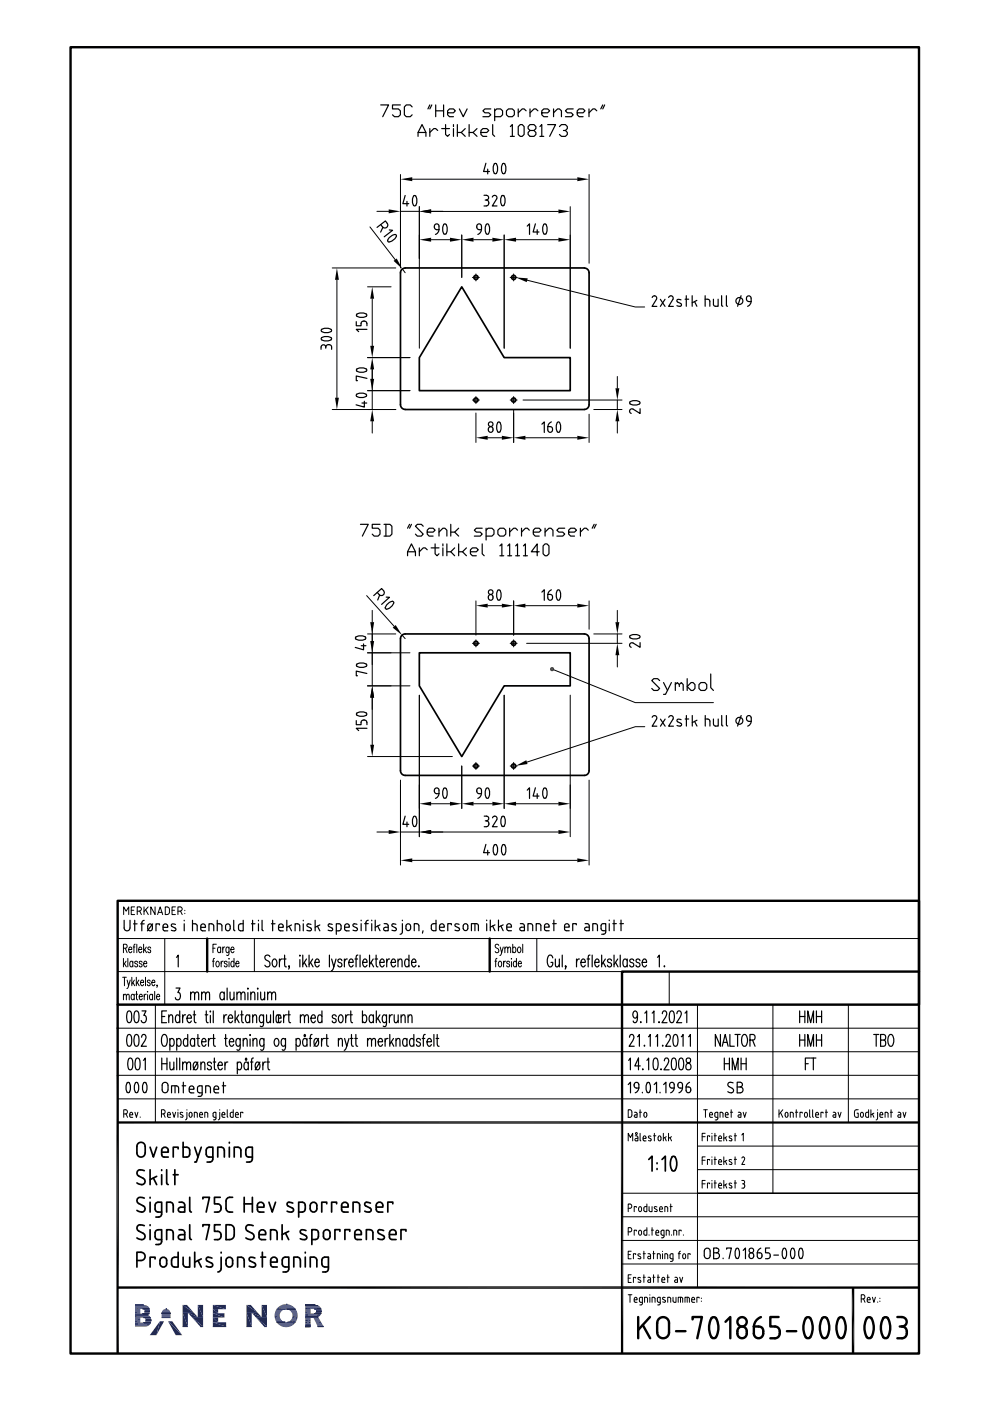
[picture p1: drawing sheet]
<svg xmlns="http://www.w3.org/2000/svg" width="210mm" height="297mm" viewBox="0 0 210 297" stroke-linecap="round" stroke-linejoin="round" font-family="sans-serif">
<path d="M15 10h179.9v277h-179.9zM25 191h169.9v22h-169.9zM43.9 199v7M103.9 199v7M25 213v15M194.9 206h-63v22" fill="none" stroke="#000" stroke-width=".51"/>
<g fill="none" stroke="#000" stroke-width=".21">
<path d="M84.9 37v19.8M87.4 38h35M124.9 37v18.8M70.5 56.8h13.4M71.5 59.3v25M79.9 44.8h2.5M84.9 44.8h4M88.9 43.8v30M91.4 50.8h4M91.4 44.8h27M97.9 49.8v9M100.4 50.8h4"/>
<path d="M106.9 49.8v24M109.5 50.8h8.9M111.8 59.4l22.9 5.7h2M120.9 43.8v30M78 75.8h9M78 60.8h5M79 63.3v10M79 77.8v9M130.9 79.8v2.5M70.5 86.8h13.4M79 89.3v2.5M87 82.8h-9"/>
<path d="M100.9 87.6v6.2M103.4 92.8h3M108.9 86.8v7M110.9 84.8h21M111.4 92.8h11M124.9 87.8v6M125.9 86.8h6M130.9 84.8v2M130.9 89.3v2.5M77.9 138.4h9.1M78 134.4h5.9M79 129.4v2.5"/>
<path d="M79 133.4v12M100.9 127.4v7.3M103.4 128.4h3M108.9 127.4v7.3M111.4 128.4h11M111.7 136.4h20.2M124.9 127.4v6M125.9 134.4h6M130.9 129.4v2.5M130.9 134.4v2M130.9 138.9v2.5M77.9 145.4h9.1"/>
<path d="M79 147.9v10M88.9 147.4v30M106.9 147.4v24M120.9 147.4v30M136.8 154.1h-2l-23 7.5M78 160.4h17.9M84.9 166.4v17M91.4 170.4h4M91.4 176.4h27M97.9 162.4v9M100.4 170.4h4M109.5 170.4h8.9"/>
<path d="M124.9 165.4v18M25 199h169.9M26.2 193.9v-1.6l.6 .9 .5-.9v1.6M27.8 193h.6M28.6 192.3h-.8v1.6h.8M29.1 193.2l.6-.1 .2-.1v-.5l-.2-.2h-.6v1.6M29.6 193.2l.4 .7M30.5 192.3v1.6M30.9 192.9l.6 1M31.4 192.3l-.9 1M32.9 192.3v1.6l-.9-1.6v1.6M33.4 193.9l.6-1.6 .5 1.6"/>
<path d="M33.6 193.4h.8M34.9 199v14M35.5 192.3l.4 .2v.9l-.2 .4-.2 .1M35.5 192.3h-.4v1.6h.4M36.5 193h.5M37.2 192.3h-.7v1.6h.7M37.7 193.2l.6-.1 .3-.1v-.5l-.3-.2h-.6v1.6M38.3 193.2l.4 .7M39.2 193v.1M39.2 193.6v.1M54 199v7M87.4 182.4h35"/>
<path d="M113.9 199v7M25 218h169.9M25 213h169.9M25 206h106.9M26 207.2h.8M26.2 211.1l.3-.3 .2 .1 .1 1.1M26.2 210.8v1.2M26.2 201h.6l.2-.3-.2-.4-.6-.1v1.8M26.2 203.2v1.8M26.4 207.2v1.8M26.4 204.3l.4 .7M26.6 201l.4 1"/>
<path d="M26.7 203.8l-.5 .8M26.8 211.1l.3-.3 .2 .1 .1 1.1M27 207.8l.3 1.2 .3-1.2M27.1 203.2v1.8M27.3 209l-.4 .6M27.3 201.3h.7l-.3-.5a.63 .63 0 0 0-.4 .6 .63 .63 0 0 0 .4 .6l.3-.3M28 207.2v1.8M28.2 208.3l.4 .7M28.2 204l-.4-.2a.84 .84 0 0 0 0 1.2l.4-.3M28.2 203.8v1.2M28.2 200.8h.4M28.5 211.1l-.5-.3a.83 .83 0 0 0 0 1.2l.5-.3"/>
<path d="M28.5 210.8v1.2M28.5 207.8l-.5 .8M28.7 200.2l-.2 .1-.1 .2v1.5M28.8 210.8h.4M28.9 207.2v1.8M29 210.2v1.4v.3l.2 .1M29 200.2v1.8M29.1 208.3l.4 .7M29.2 204a.34 .34 0 0 0-.6-.1v.3l.5 .3 .1 .2-.2 .3-.4-.1v-.2M29.4 201.3h.7l-.3-.5a.63 .63 0 0 0-.4 .6 .63 .63 0 0 0 .4 .6l.3-.3M29.5 207.8l-.6 .8M29.5 211.3h.7l-.1-.4a.56 .56 0 0 0-.6 .3 .56 .56 0 0 0 .2 .7l.3 .1 .2-.3"/>
<path d="M29.8 208.3h.7l-.3-.5a.63 .63 0 0 0-.4 .6 .63 .63 0 0 0 .4 .6l.3-.3M30.1 204a.34 .34 0 0 0-.5-.1v.3l.5 .3v.2l-.1 .3-.4-.1-.1-.2M30.5 204.3h.6l-.2-.5a.63 .63 0 0 0-.4 .6 .63 .63 0 0 0 .4 .6l.2-.3M30.5 200.2v1.8M30.6 210.8v1.2M30.7 201.3l.4 .7M30.9 207.2v1.8M31 210.8l-.3 .1-.1 .4M31 200.8l-.5 .9M31.3 210.2v.2zM31.3 210.9v1.1M31.9 208l-.1-.1a.32 .32 0 0 0-.6 .1l.7 .6-.3 .4-.3-.1-.1-.2"/>
<path d="M32 201l-.3-.2-.3 .1a.55 .55 0 0 0 .5 .6v.5h-.3l-.3-.3M32.2 208.3h.7l-.3-.5a.63 .63 0 0 0-.4 .6 .63 .63 0 0 0 .4 .6l.3-.3M32.4 211.1l-.5-.3a.81 .81 0 0 0 0 1.2l.5-.3M32.4 210.8v1.2M32.8 210.2v1.8M33 213v15M33.2 211.3h.7l-.1-.4a.56 .56 0 0 0-.7 .3 .56 .56 0 0 0 .3 .7l.2 .1 .3-.3M33.4 208.9l-.1 .4M45.1 203.8h.3M45.2 201h.4M45.5 203.2l-.2 .1-.1 .2v1.5M45.9 200.2h-.7v1.8"/>
<path d="M46 203.9l.1-.1a.63 .63 0 0 1 .4 .6 .63 .63 0 0 1-.4 .6l-.3-.5zM46.8 201l-.4-.2a.85 .85 0 0 0 0 1.2l.4-.3M46.8 200.8v1.2M46.9 203.8v1.2M47.2 200.8v1.2M47.3 203.8l-.2 .1-.2 .4M47.7 200.8l-.3 .1-.2 .4M48.2 204l-.1-.1a.34 .34 0 0 0-.5 .1l.5 .5 .1 .2-.2 .3h-.2l-.2-.3M48.6 200.8l-.1 1.6-.2 .2-.2-.1M48.6 201l-.5-.2a.85 .85 0 0 0 0 1.2l.5-.3M48.6 203.9v1.1M48.6 203.2v.2z"/>
<path d="M49 201.3h.6l-.2-.5a.63 .63 0 0 0-.4 .6 .63 .63 0 0 0 .4 .6l.2-.3M49.6 204l-.4-.2a.85 .85 0 0 0 0 1.2l.4-.3M49.6 203.2v1.8M50 204.3h.7l-.2-.5a.63 .63 0 0 0-.5 .6 .63 .63 0 0 0 .5 .6l.2-.3M105 203.8h.3M105.4 203.2l-.2 .1-.1 .2v1.5M105.8 200.4a.41 .41 0 0 0-.7-.1 .41 .41 0 0 0 .1 .7l.4 .1a.45 .45 0 0 1 .2 .7 .45 .45 0 0 1-.7 .1l-.1-.2M105.9 203.9l.1-.1a.63 .63 0 0 1 .4 .6 .63 .63 0 0 1-.4 .6l-.3-.5zM106.1 200.8l.3 1.2 .3-1.2M106.4 202l-.4 .6M106.8 203.8v1.2M107.1 201.1l.3-.3 .2 .1 .1 1.1"/>
<path d="M107.1 200.8v1.2M107.3 203.8l-.3 .1-.2 .4M107.7 201.1l.3-.3 .2 .1 .1 1.1M108.1 204l-.1-.1a.34 .34 0 0 0-.5 .1l.5 .5 .1 .2-.2 .3h-.2l-.2-.3M108.5 203.9v1.1M108.5 203.2v.2zM108.8 201l.4-.2a.82 .82 0 0 1 0 1.2l-.4-.3M108.8 200.2v1.8M109.5 204l-.3-.2a.77 .77 0 0 0 0 1.2l.3-.3M109.5 203.2v1.8M109.9 204.3h.7l-.2-.5a.63 .63 0 0 0-.5 .6 .63 .63 0 0 0 .5 .6l.2-.3M109.9 200.9a.58 .58 0 0 1 .7 .4 .58 .58 0 0 1-.4 .7l-.3-.1-.2-.4z"/>
<path d="M110.9 200.2v1.8M141.9 206v7M147.9 213v15M163.9 213v15M179.9 213v15M25 223h169.9"/>
</g>
<g fill="none" stroke="#000" stroke-width=".25">
<path d="M103.1 34.6l-.5 1.8h1.2M103.4 35.9v1M104.8 34.8l.3-.2a1.52 1.52 0 0 1 0 2.3 1.34 1.34 0 0 1-.4-1.9zM106.6 34.8l.2-.2a1.52 1.52 0 0 1 0 2.3 1.34 1.34 0 0 1-.3-1.9zM85.9 41.4l-.5 1.8h1.3M86.3 42.7v1M87.7 43.6a1.65 1.65 0 0 1 .2-2.2 1.46 1.46 0 0 1 .3 2.2M87.7 43.5l.2 .2 .3-.2M92.1 47.9v.3M92.1 48.2l.2 .3 .3 .2M92.1 47.9l.2-.3 .6-.1a1.56 1.56 0 0 1-.4 2.1l-.1 .1M92.6 48.7h.5"/>
<path d="M94.1 49.6a1.65 1.65 0 0 1 .3-2.1 1.36 1.36 0 0 1 .3 1.8l-.1 .3M94.1 49.6l.3 .1 .2-.1M101.6 48.7a.59 .59 0 0 1-.5-.7 .59 .59 0 0 1 .8-.5 1.56 1.56 0 0 1-.4 2.1l-.2 .1M101.6 48.7h.5M102.7 41.4h.6l.3 .2v.6l-.4 .2M102.7 43.7h.5M102.9 42.4h.3M103.1 49.6a1.65 1.65 0 0 1 .3-2.1 1.46 1.46 0 0 1 .2 2.1M103.1 49.6l.3 .1 .2-.1M103.2 42.4a.62 .62 0 0 1 .5 .6 .62 .62 0 0 1-.5 .6M104.9 41.4l-.5 .4M104.9 41.4a.5 .5 0 0 1 .4 .8l-.9 1.5h1"/>
<path d="M106.4 41.5a1.65 1.65 0 0 0 .3 2.1 1.46 1.46 0 0 0 .2-2.1M106.4 41.6l.3-.2 .2 .2M111.8 47.9l.5-.4v2.2M113.6 47.5l-.5 1.7h1.2M113.9 48.7v1M115.3 49.6a1.65 1.65 0 0 1 .3-2.1 1.46 1.46 0 0 1 .2 2.1M115.3 49.6l.3 .1 .2-.1M68.1 73.6v.5M68.1 73.6l.2-.4 .3-.1 .3 .1 .2 .4M68.2 71.6a1.65 1.65 0 0 1 2.1 .2 1.52 1.52 0 0 1-2.2 0zM68.2 69.8a1.65 1.65 0 0 1 2.1 .3 1.52 1.52 0 0 1-2.2 0zM69.1 73.6v.2"/>
<path d="M69.1 73.6a.63 .63 0 0 1 .6-.5 .63 .63 0 0 1 .6 .5v.5M75.6 68.2v.9h1v-.5a.62 .62 0 0 1 .6-.5 .62 .62 0 0 1 .6 .5M75.7 78.2a1.65 1.65 0 0 1 2.1 .3 1.46 1.46 0 0 1-2.1 .2M75.7 66.6a1.61 1.61 0 0 1 2.1 .2 1.52 1.52 0 0 1-2.2 0zM75.7 78.2l-.1 .3 .1 .2M77.8 69.8h-2.2l.5 .5M77.8 68.6v.5M138.3 63.1a.5 .5 0 0 1 .7-.4 .5 .5 0 0 1 .2 .8l-.9 1.5h1M140.1 63.5l1 1.5M141.1 63.5l-1 1.5M141.8 63.1a.5 .5 0 0 1 .7-.4 .5 .5 0 0 1 .2 .8l-.9 1.5h1M143.7 64l.7 .4a.37 .37 0 0 1 0 .5 .37 .37 0 0 1-.5 0l-.3-.1"/>
<path d="M144.4 63.6l-.5-.1a.3 .3 0 0 0-.3 .2 .3 .3 0 0 0 .1 .3M145.3 63.4h.8M145.6 62.7v2.2M146.8 62.7v2.2M147.3 63.9l.5 1M147.8 63.7l-1 .5M149.6 63.4h.5M149.6 62.7v2.2M150.1 63.5l.4 .3 .1 1.1M151.3 63.4l.1 1.3 .2 .2h.7v-1.5M153.1 62.7v2M153.1 64.7l.2 .2"/>
<path d="M154.1 62.7v2l.2 .2M157.2 62.7l-.8 2.2M159.3 63.2v-.1a.54 .54 0 0 0-.8-.2 .54 .54 0 0 0 0 .9l.8 .1M159.3 63.2l-.1 1.1-.6 .6M75.6 83.6a1.65 1.65 0 0 1 2.2 .2 1.52 1.52 0 0 1-2.3 0zM76.8 85.4h1M77.3 85.1v1.2l-1.8-.5M77.8 80.2l-2.2-.5v1h.2M103.6 91v.2M103.6 91l.2-.4a.56 .56 0 0 1 .8 .5 .56 .56 0 0 1-.8 .5l-.2-.4M105.6 91.6a1.65 1.65 0 0 1 .2-2.1 1.46 1.46 0 0 1 .2 2.1M105.6 91.5l.2 .2 .2-.2"/>
<path d="M114.9 89.9l.5-.4v2.2M116.2 90.4l.5 .1a.58 .58 0 0 1 .5 .7 .58 .58 0 0 1-.8 .4l-.2-.3zM116.9 89.5l-.5 .3-.2 .6M118.2 91.6a1.65 1.65 0 0 1 .2-2.1 1.46 1.46 0 0 1 .3 2.1M118.2 91.5l.2 .2 .3-.2M133.6 85.2a1.65 1.65 0 0 1 2.2 .2 1.46 1.46 0 0 1-2.2 .2M133.7 85.2l-.2 .2 .2 .2M135.8 86.7v1l-1.5-1a.5 .5 0 0 0-.7 .3 .5 .5 0 0 0 .3 .7M75.5 135a1.61 1.61 0 0 1 2.1 .3 1.52 1.52 0 0 1-2.2 0zM76.6 136.9h1M77.1 136.5v1.3l-1.7-.5M103.6 126.5v.3"/>
<path d="M103.6 126.5l.2-.4a.56 .56 0 0 1 .8 .6 .56 .56 0 0 1-.8 .5l-.2-.4M105.6 125.2l.2-.1 .2 .1M106 125.2a1.65 1.65 0 0 1-.2 2.1 1.46 1.46 0 0 1-.2-2.1M114.9 125.5l.5-.5v2.3M116.2 126h.5a.59 .59 0 0 1 .5 .8 .59 .59 0 0 1-.8 .4l-.2-.3zM116.9 125.1l-.5 .3-.2 .6M118.2 125.2l.2-.1 .3 .1M118.7 125.2a1.65 1.65 0 0 1-.3 2.1 1.46 1.46 0 0 1-.2-2.1M133.6 134.8a1.65 1.65 0 0 1 2.2 .2 1.46 1.46 0 0 1-2.2 .2M133.7 134.8l-.2 .2 .2 .2M135.8 136.2v1l-1.5-.9a.5 .5 0 0 0-.7 .3 .5 .5 0 0 0 .3 .6M75.6 152.8v.8h1v-.4a.62 .62 0 0 1 .6-.6 .62 .62 0 0 1 .6 .6"/>
<path d="M75.7 140.8a1.65 1.65 0 0 1 2.1 .2 1.46 1.46 0 0 1-2.1 .3M75.7 151.2a1.61 1.61 0 0 1 2.1 .2 1.52 1.52 0 0 1-2.2 0zM75.7 140.8l-.1 .2 .1 .3M77.8 142.8l-2.2-.5v1h.2M77.8 154.4h-2.2l.5 .5M77.8 153.2v.4M138.3 152.1a.51 .51 0 0 1 .7-.4 .51 .51 0 0 1 .3 .8l-1 1.5h1M140.1 152.5l1 1.5M141.1 152.5l-1 1.5M141.8 152.1a.5 .5 0 0 1 .7-.3 .5 .5 0 0 1 .2 .7l-.9 1.5h1M144.5 152.6l-.6-.1a.3 .3 0 0 0-.3 .2 .3 .3 0 0 0 .1 .3l.7 .4a.38 .38 0 0 1 .1 .5 .38 .38 0 0 1-.6 0l-.3-.1M145.3 152.4h.8"/>
<path d="M145.6 151.7v2.2M146.8 151.7v2.2M147.3 153l.5 .9M147.8 152.7l-1 .5M149.6 152.4l.7 .1 .3 .4M149.6 151.7v2.2M150.6 152.9v1M151.3 152.4l.1 1.3 .3 .2h.6v-1.5M153.1 151.7v2l.2 .2M154.1 151.7v2l.2 .2M157.2 151.7l-.8 2.2M159.3 153l-.5-.1a.59 .59 0 0 1-.5-.7 .59 .59 0 0 1 .8-.4 1.53 1.53 0 0 1-.3 2.1h-.2"/>
<path d="M92.1 167.5v.3M92.1 167.8l.3 .4 .7 .1M92.1 167.5l.2-.4h.6a1.48 1.48 0 0 1-.5 2.2M94.1 167.2l.3-.2 .2 .2M94.6 167.2a1.61 1.61 0 0 1-.2 2.1 1.46 1.46 0 0 1-.3-2.1M102.1 168.3h-.5a.59 .59 0 0 1-.5-.8 .59 .59 0 0 1 .8-.4 1.48 1.48 0 0 1-.6 2.2M102.7 173l.6 .1 .3 .1v.6l-.4 .2M102.7 175.3h.5M102.9 174h.3M103.1 179l-.5 1.8h1.2M103.1 167.2l.3-.2 .2 .2M103.2 174.1h.2l.3 .4"/>
<path d="M103.6 167.2a1.65 1.65 0 0 1-.2 2.1 1.46 1.46 0 0 1-.3-2.1M103.7 174.8l-.3 .4-.2 .1M103.7 174.5v.3M104.5 173.4a.5 .5 0 0 1 .6-.3 .5 .5 0 0 1 .3 .7M104.8 179.2l.3-.2a1.52 1.52 0 0 1 0 2.3 1.46 1.46 0 0 1-.3-2.1zM105.4 173.8l-1 1.5h1.1M106.5 173.2l.2-.2a1.52 1.52 0 0 1 0 2.3 1.34 1.34 0 0 1-.3-1.9zM106.6 179.2l.2-.2a1.52 1.52 0 0 1 0 2.3 1.46 1.46 0 0 1-.2-2.1zM111.8 167.5l.5-.5v2.3M113.6 167l-.5 1.8h1.2M113.9 168.3v1M115.3 167.2l.3-.2 .2 .2"/>
<path d="M115.8 167.2a1.65 1.65 0 0 1-.2 2.1 1.46 1.46 0 0 1-.3-2.1M26.3 195.1v1.6a.61 .61 0 0 0 .6 .7 .61 .61 0 0 0 .7-.7v-1.6M28.3 195.9h.8M28.6 195.1v2.3M29.8 195.9h.8M30.1 195.6v1.8M30.6 195.1l-.4 .3-.1 .2M31.5 196h.6l.2 .4v.6l-.2 .3h-.5a.93 .93 0 0 1-.1-1.3zM32.4 195.9l-1.1 1.5M33.8 196.1v-.2h-.7v1.5M34.6 196.6h1a.57 .57 0 0 0-.2-.6 .57 .57 0 0 0-.6 0l-.2 .4v.8l.3 .2h.7M37.2 196l-.6-.1a.3 .3 0 0 0-.3 .2 .3 .3 0 0 0 .2 .3l.6 .4a.38 .38 0 0 1 .1 .5 .38 .38 0 0 1-.5 0l-.4-.1"/>
<path d="M39.1 195.1v.1M39.1 195.9v1.5M40.8 195.9h.7l.3 .2v1.3M40.8 195.1v2.3M42.6 196.6h1a.57 .57 0 0 0-.2-.6 .57 .57 0 0 0-.6 0l-.2 .4v.7l.3 .2 .7 .1M44.3 197.4v-1.5h.6l.4 .3v1.2M46.1 195.9h.7l.2 .2 .1 1.3M46.1 195.1v2.3M48 196h.6l.2 .2v.8l-.2 .3h-.6l-.1-.3v-.8zM49.6 195.1v2l.2 .2M51.6 195.1v2.3l-.8-.1-.2-.4 .1-.8 .2-.2h.7M53.3 195.9h.8"/>
<path d="M53.6 195.1v2.3M54.8 195.1v.1M54.8 195.9v1.5M55.6 195.1v2M55.6 197.1l.2 .2M57.6 195.9h.7M57.8 195.1v2.3M59.1 196.4v.6M59.1 196.4l.2-.4 .3-.1a.58 .58 0 0 1 .5 .7h-1M59.1 197l.2 .3 .8 .1M60.8 195.1v2.3M61.3 196.4l.5 1"/>
<path d="M61.8 196.1l-1 .5M62.6 197.4v-1.5h.5l.4 .3 .1 1.2M64.3 195.1v.1M64.3 195.9v1.5M66 196l-.6-.1a.3 .3 0 0 0-.3 .2 .3 .3 0 0 0 .1 .3l.7 .4a.38 .38 0 0 1 0 .5 .38 .38 0 0 1-.5 0l-.3-.1M66.8 195.1v2.3M67.3 196.4l.5 1M67.8 196.1l-1 .5M70.5 196l-.6-.1a.28 .28 0 0 0-.3 .2 .28 .28 0 0 0 .1 .3l.7 .4a.37 .37 0 0 1 .1 .5 .37 .37 0 0 1-.6 0l-.3-.1M71.3 197.4l.7-.1 .3-.2v-.8l-.2-.4h-.8v2.2M73.1 196.3v.7M73.1 196.3l.2-.3 .3-.1a.58 .58 0 0 1 .5 .7h-1"/>
<path d="M73.1 197l.2 .3 .8 .1M74.9 197.2l.6 .1M75.7 196l-.6-.1a.3 .3 0 0 0-.2 .2 .3 .3 0 0 0 .1 .3l.7 .3a.3 .3 0 0 1 .1 .4 .3 .3 0 0 1-.3 .2M76.6 195.1v.1M76.6 195.8v1.5M77.3 195.8h.8M77.6 195.6v1.7M78.1 195.1l-.4 .2-.1 .3M78.8 195.1v.1M78.8 195.8v1.5M79.6 195.1v2.2M80.1 196.3l.5 1"/>
<path d="M80.6 196.1l-1 .5M81.5 195.8h.4M81.9 195.9l.4 .3v1.1h-.6a.36 .36 0 0 1-.3-.3 .36 .36 0 0 1 .3-.4h.6M83.1 197.2l.7 .1M83.9 196.7a.3 .3 0 0 1 .2 .4 .3 .3 0 0 1-.3 .2M84 196l-.6-.1a.3 .3 0 0 0-.3 .2 .3 .3 0 0 0 .1 .3l.7 .3M85.3 195.8v1.9l-.4 .4M85.3 195.1v.1M87.1 196.3l-.2-.4h-.3l-.3 .1-.2 .3v.7l.2 .2h.6l.2-.4M87.1 196.3v.5M88.4 195.8h-.5v1.5M88.4 195.9l.3 .1 .1 .3"/>
<path d="M88.9 196.3v1M89.7 197.3l-.1 .5M91.9 195.9l-.4 .2v.8l.1 .3 .3 .1M91.9 195.8h.6M92.5 195.1v2.2h-.6M93.2 196.6h1a.57 .57 0 0 0-.2-.6 .57 .57 0 0 0-.6 0l-.2 .3v.7l.4 .3M93.6 197.3h.6M95.7 196.1v-.3h-.7v1.5M96.5 197.2l.7 .1M97.4 196l-.6-.1a.3 .3 0 0 0-.3 .2 .3 .3 0 0 0 .1 .3l.7 .3a.3 .3 0 0 1 .2 .4 .3 .3 0 0 1-.3 .2M98.5 195.9h.5l.2 .4v.7l-.2 .2h-.5a.93 .93 0 0 1 0-1.3zM100 197.3v-1.5h1l.5 .4v1.1"/>
<path d="M100.7 195.8v1.5M103.2 195.1v.1M103.2 195.8v1.5M103.4 180.3v1M104 195.1v2.2M104.5 196.3l.5 1M105 196.1l-1 .5M105.7 195.1v2.2M106.2 196.3l.5 1M106.7 196.1l-1 .5M107.9 197.3h.6M108.5 196.3l-.2-.4-.3-.1-.5 .4v.9l.4 .2"/>
<path d="M108.5 196.3v.3h-1M110.4 195.8l.6 .1 .2 .4M110.6 196.6a.36 .36 0 0 0-.4 .4 .36 .36 0 0 0 .4 .3M110.6 196.6h.6M111.2 196.3v1h-.6M113 196.3l-.2-.4-.8-.1v1.5M113 196.3v1M113.7 197.3v-1.5h.6l.4 .4v1.1M115.8 197.3h.7M116.5 196.3l-.2-.4-.3-.1-.5 .4v.9l.3 .2M116.5 196.3v.3h-1M117.2 195.8h.8"/>
<path d="M117.5 195.1v2.2M119.7 196.6h1a.57 .57 0 0 0-.2-.6 .57 .57 0 0 0-.6-.1l-.1 .3-.1 .8 .4 .3M120.1 197.3h.6M122.2 196.1v-.3h-.7v1.5M124.1 195.8l.7 .1 .2 .4v1h-.6M124.4 196.6a.36 .36 0 0 0-.4 .4 .36 .36 0 0 0 .4 .3M124.4 196.6h.6M125.7 197.3v-1.5h.6l.4 .4v1.1M127.6 198.1h.4M127.9 197.3h.6M127.9 197.3l-.4-.3v-.8l.3-.3 .7-.1-.1 1.9-.4 .4M129.2 195.1v.1"/>
<path d="M129.2 195.8v1.5M130 195.8h.7M130.2 195.1v2.2M131.5 195.8h.7M131.7 195.1v2.2M27.1 219.5l.4-.2a1.29 1.29 0 0 1 .4 1.5l-.2 .9-.4 .1a1.62 1.62 0 0 1-.4-2zM27.1 214.5l.4-.2a1.24 1.24 0 0 1 .4 1.5l-.2 .9-.4 .1a1.63 1.63 0 0 1-.4-2zM28.6 219.5l.4-.2a1.29 1.29 0 0 1 .5 1.5l-.2 .9-.4 .1a1.62 1.62 0 0 1-.4-2zM28.6 214.5l.4-.2a1.24 1.24 0 0 1 .5 1.5l-.2 .9-.4 .1a1.63 1.63 0 0 1-.4-2zM30 219.9v-.1a.49 .49 0 0 1 .6-.5l.4 .5a3.2 3.2 0 0 1-1 2h1.1M30.1 214.3h.9l-.5 1a.79 .79 0 0 1 .6 .8 .79 .79 0 0 1-.7 .7l-.4-.4M34.3 215.5h.6"/>
<path d="M34.5 219.5l.5-.2a1.84 1.84 0 0 1 0 2.5 1.09 1.09 0 0 1-.8-1.5zM35.3 214.3h-1v2.5h1M35.8 215.6l.4-.4 .4 .1v1.5M35.8 215.2v1.6M37.3 209.5h.9l-.5 .9a.79 .79 0 0 1 .6 .9 .79 .79 0 0 1-.7 .7l-.3-.1-.1-.4M37.4 203l.4-.5v2.5M38.1 215.5l-.5-.3a1.04 1.04 0 0 0 0 1.6l.5-.3M38.1 214.3v2.5M38.7 215.2v1.6M39.3 215.2l-.3 .1-.3 .6M39.7 215.9h.9l-.1-.5-.2-.2a.87 .87 0 0 0-.6 .8 .87 .87 0 0 0 .6 .8l.3-.3M39.8 219.3v2.5"/>
<path d="M40.4 210.8l.4-.5 .4 .1 .1 1.6M40.4 210.3v1.7M41 215.2h.5M41.2 214.3v2.1l.1 .3 .3 .1M41.3 210.8l.4-.5 .4 .1v1.6M42 219.3v2.1l.1 .3 .3 .1M42.8 210.8l.3-.5 .4 .1 .1 1.6M42.8 210.3v1.7M43.5 215.2h.6M43.6 210.8l.4-.5 .4 .1v1.6M43.8 214.3v2.1v.3l.4 .1M44.6 215.3v1.5"/>
<path d="M44.6 214.3v.3zM45.2 214.3v2.5M45.3 219.3v2.1l.1 .3 .3 .1M47.5 215.2v1.6M47.6 210.7l-.2-.3-.4-.1a1.06 1.06 0 0 0 0 1.7l.4-.1 .2-.3M47.6 210.3v1.7M47.9 219.3v2.1v.3l.3 .1M48.1 215.2l-.4 .1-.2 .6M48.2 209.5v2.5M48.4 215.9h.9v-.5l-.3-.2a.87 .87 0 0 0-.6 .8 .87 .87 0 0 0 .6 .8l.3-.3M48.8 210.3l.1 1.6 .4 .1 .3-.5M49.6 210.3v1.7"/>
<path d="M49.9 214.3v2.5M50.2 215.9l.5 .9M50.2 210.8l.5-.5 .3 .1 .1 1.6M50.2 210.3v1.7M50.7 215.2l-.8 1.2M51 215.2h.6M51.1 210.8l.4-.5 .4 .1 .1 1.6M51.3 214.3v2.1l.1 .3 .2 .1M52.6 209.5v.2zM52.6 210.4v1.6M53 215.5l-.5-.4a1.05 1.05 0 0 0 0 1.7l.5-.3M53 215.2v1.6"/>
<path d="M53 219.3v.3zM53.2 210.8l.4-.5 .4 .1 .1 1.6M53.2 210.3v1.7M53.6 215.6l.4-.4 .4 .1v1.5M53.6 215.2v1.6M54.7 209.5v.2zM54.7 210.4v1.6M55.3 210.3l.1 1.6 .4 .1 .3-.5M55.9 215.2l-.1 2.2-.2 .3-.4-.1M55.9 215.5l-.5-.3a1.03 1.03 0 0 0 0 1.6l.5-.3M56.1 210.3v1.7M56.5 215.2l.1 1.5 .4 .1 .4-.4"/>
<path d="M56.8 210.8l.4-.5 .3 .1 .1 1.6M56.8 210.3v1.7M57.3 202.8a.59 .59 0 0 0-1-.2 .62 .62 0 0 0 .2 1l.7 .4a.63 .63 0 0 1-.3 1h-.3l-.4-.4M57.4 215.2v1.6M57.6 210.8l.4-.5 .4 .1 .1 1.6M58 203.5l.1-.2a.87 .87 0 0 1 .6 .9 .87 .87 0 0 1-.6 .8l-.4-.7zM58 214.3v2.5M59.1 215.9h.5l-.1-.5-.1-.2-.3 .2-.3-.2a1.19 1.19 0 0 0 .1 1.6l.2-.2 .3 .2 .2-.3M59.1 215.2v1.6M59.3 203.3v1.7M59.9 203.3l-.4 .2-.2 .5M60.1 203.3h.6"/>
<path d="M60.2 215.2v1.6M60.4 202.5v2v.4l.3 .1M60.8 215.2l-.4 .1-.2 .6M61 215.2h.6M61.3 214.3v2.1v.3l.3 .1M61.4 204.9l-.1 .1-.1-.1 .1-.2-.1 .8M63.6 203.5v1.5M63.6 202.5v.2zM63.7 215.6l.4-.4 .4 .1 .1 1.5M63.7 215.2v1.6M64.2 202.5v2.5M64.5 204l.6 1"/>
<path d="M64.6 215.6l.4-.4 .3 .1 .1 1.5M65 203.3l-.8 1.2M65.6 202.5v2.5M65.8 204l.6 1M66 215.9h.9v-.3a.42 .42 0 0 0-.2-.4 .42 .42 0 0 0-.5 .1l-.2 .6v.6l.4 .3h.2l.3-.3M66.2 219.3l-.3 .2-.1 .3v2M66.3 203.3l-.7 1.2M66.8 204h.9v-.2a.48 .48 0 0 0-.5-.5 .95 .95 0 0 0 .2 1.7l.3-.4M68.3 215.5l-.5-.3a1.03 1.03 0 0 0 0 1.6l.5-.3M68.3 214.3v2.5M69.3 219.3v2.1l.1 .3 .3 .1M69.9 202.5v2.5"/>
<path d="M70.3 203.3l.5 1.7 .5-1.7M70.8 205l-.3 .7-.2 .1M71.3 215.5a.46 .46 0 0 0-.3-.3 .46 .46 0 0 0-.5 .1v.2a.81 .81 0 0 0 .7 .6 .46 .46 0 0 1-.2 .7l-.5-.1v-.2M72 215.3l.2-.1a.87 .87 0 0 1 .6 .8 .87 .87 0 0 1-.6 .8 1.08 1.08 0 0 1-.2-1.5zM72.5 203.7a.44 .44 0 0 0-.4-.4 .44 .44 0 0 0-.5 .4l.1 .2a.84 .84 0 0 1 .8 .7l-.2 .4h-.3l-.4-.4M73 203.3v1.7M73.3 215.2v1.6M73.7 203.3l-.4 .2-.3 .5M73.9 215.2l-.3 .1-.3 .6M74 204h.9v-.2a.48 .48 0 0 0-.5-.5 .95 .95 0 0 0 .2 1.7l.3-.4M74.2 215.2h.5M74.4 214.3v2.1l.1 .3 .3 .1"/>
<path d="M74.5 219.3v2.1l.1 .3 .4 .1M75.3 203.3h.5M75.5 219.3v2.1l.1 .3 .3 .1M75.9 202.5l-.3 .1-.1 .4v2M76.4 202.5v2.5M76.9 215.5l.5-.3a1.03 1.03 0 0 1 0 1.6l-.5-.3M76.9 214.3v2.5M76.9 204h1l-.1-.4-.3-.3a.87 .87 0 0 0-.6 .9 .87 .87 0 0 0 .6 .8l.4-.4M78.4 202.5v2.5M78.7 204l.5 1M79.2 203.3l-.8 1.2M79.2 215.5l-.5-.3a1.04 1.04 0 0 0 0 1.6l.5-.3"/>
<path d="M79.2 215.2v1.6M79.5 203.3h.6M79.8 202.5v2l.1 .4 .3 .1M79.8 214.3v2.5M80.1 215.9l.6 .9M80.6 204h.9l-.1-.4-.2-.3a.87 .87 0 0 0-.6 .9 .87 .87 0 0 0 .6 .8l.3-.4M80.6 215.2l-.8 1.2M82 215.2l-.1 2.2-.2 .3-.4-.1M82 215.5l-.5-.3a1.03 1.03 0 0 0 0 1.6l.5-.3M82 203.3v1.7M82.6 215.2v1.6M82.6 203.3l-.3 .2-.3 .5"/>
<path d="M82.7 219.3v2.5M83 204h.9v-.2a.48 .48 0 0 0-.6-.5 .95 .95 0 0 0 .3 1.7l.3-.4M83.2 215.2l-.4 .1-.2 .6M83.6 215.2l.1 1.5 .4 .1 .4-.4M84.4 203.8l.4-.5 .4 .2 .1 1.5M84.4 203.3v1.7M84.5 215.2v1.6M85.1 215.6l.4-.4 .4 .1v1.5M85.1 215.2v1.6M86.6 215.6l.3-.4 .4 .1 .1 1.5M86.6 215.2v1.6M86.7 203.7l-.4-.4a1.03 1.03 0 0 0 0 1.7l.4-.4"/>
<path d="M86.7 202.5v2.5M87.3 204h.9l-.1-.4-.2-.3a.87 .87 0 0 0-.6 .9 .87 .87 0 0 0 .6 .8l.3-.4M87.8 219.3v2.5M88.8 204.7v.3zM90.2 219.3l-.3 .2-.1 .3v2M92 219.3v2.5M92.7 219.3v2.1l.1 .3 .3 .1M117.2 203.1a.54 .54 0 0 0-.2-.5 .54 .54 0 0 0-.6 0 1.93 1.93 0 0 0 .1 2.4 .69 .69 0 0 0 .7-1h-.3M117.8 203.3l.1 1.6 .4 .1 .3-.5M118.6 203.3v1.7M119.3 202.5v2.5M120 204.9v.1l-.1-.1 .1-.2v.2l-.1 .6"/>
<path d="M122.3 203.3v1.7M122.9 203.3l-.4 .2-.2 .5M123.2 204h.9v-.4l-.3-.3a.87 .87 0 0 0-.6 .9 .87 .87 0 0 0 .6 .8l.3-.4M124.5 203.3h.6M125.1 202.5l-.3 .1v.4v2M125.6 202.5v2.5M126.2 204h.9l-.1-.4-.2-.3a.87 .87 0 0 0-.7 .9 .87 .87 0 0 0 .7 .8l.3-.4M127.6 202.5v2.5M127.9 204l.6 1M128.4 203.3l-.8 1.2M129.7 203.7a.44 .44 0 0 0-.4-.4 .44 .44 0 0 0-.5 .4l.1 .2a.84 .84 0 0 1 .8 .7l-.2 .4h-.3l-.4-.4M130.2 202.5v2.5"/>
<path d="M130.6 204l.5 1M131 203.3l-.8 1.2M131.6 202.5v2.5M133 203.7l-.5-.4a1.04 1.04 0 0 0 0 1.7l.5-.4M133 203.3v1.7M133.5 219.9v-.1a.49 .49 0 0 1 .6-.5l.4 .5a3.2 3.2 0 0 1-1.1 2h1.1M134.4 203.7a.44 .44 0 0 0-.4-.4 .44 .44 0 0 0-.4 .4v.2a.84 .84 0 0 1 .8 .7l-.2 .4h-.3l-.3-.4M135.2 215.2a.63 .63 0 0 1-.5 .7 .85 .85 0 0 1-.5-.8 .85 .85 0 0 1 .5-.8 1.06 1.06 0 0 1 .5 1.5l-.2 .9-.4 .1-.3-.3M135.2 219.8l.4-.5v2.5M135.7 203.7a.46 .46 0 0 0-.3-.4 .46 .46 0 0 0-.4 .2v.4a.84 .84 0 0 1 .7 .7l-.2 .4-.5-.1-.1-.3M135.9 216.6v.2zM136.2 204h.9v-.4l-.3-.3a.87 .87 0 0 0-.6 .9 .87 .87 0 0 0 .6 .8l.3-.4"/>
<path d="M136.8 214.8l.4-.5v2.5M137.5 219.8l.4-.5v2.5M138.3 214.8l.4-.5v2.5M139.1 219.8l.4-.5v2.5M139.4 203l.4-.5v2.5M139.8 216.6v.2zM140.5 214.9v-.1a.49 .49 0 0 1 .6-.5l.3 .5a3.1 3.1 0 0 1-1 2h1.1M140.9 204.7v.3zM141.3 219.9v-.3a.53 .53 0 0 1 .8-.1 .53 .53 0 0 1 0 .8l-.9 1.5h1.1M142.2 214.5l.4-.2a1.63 1.63 0 0 1 .4 2.1l-.2 .3-.4 .1a1.63 1.63 0 0 1-.4-2zM143 219.5l.3-.2a1.68 1.68 0 0 1 .4 2.1l-.1 .3-.4 .1a1.62 1.62 0 0 1-.4-2zM143.6 214.9v-.1a.49 .49 0 0 1 .6-.5l.3 .5a3.2 3.2 0 0 1-1 2h1.1"/>
<path d="M144.5 219.8l.4-.5v2.5M145.3 214.8l.4-.5v2.5M146.1 219.8l.3-.5v2.5M152.8 219.3v2.5l-1.1-2.5v2.5M154.8 219.3v2.5h.9M155.9 219.3h1.1M156.4 219.3v2.5M157.6 219.5l.5-.2a1.84 1.84 0 0 1 0 2.5 .93 .93 0 0 1-.8-1.2zM169.6 214.3v2.5M169.6 215.5h1.1M169.6 219.3v2.5M170.7 214.3v2.5"/>
<path d="M170.7 219.3v2.5M171.3 216.8v-2.5l.6 2.5 .7-2.5v2.5M173.2 214.3v2.5M173.2 215.5h1.1M173.2 219.3v2.5M174.3 214.3v2.5M174.3 219.3v2.5M185.3 219.3h1.1M185.8 219.3v2.5M188.6 219.5l.5-.2a1.84 1.84 0 0 1 0 2.5 .95 .95 0 0 1-.8-1.2zM27.3 224.5l.4-.2a1.29 1.29 0 0 1 .5 1.5l-.3 .9-.3 .1a1.62 1.62 0 0 1-.4-2zM28.9 224.5l.4-.2a1.29 1.29 0 0 1 .4 1.5l-.2 .9-.4 .1a1.62 1.62 0 0 1-.4-2z"/>
<path d="M30.4 224.8l.4-.5v2.5M34.3 224.3v2.5M34.3 225.5h1.1M35.4 224.3v2.5M36 225.2l.1 1.5 .4 .1 .4-.4M36 220.5l.2-.2 .4-.1a1.05 1.05 0 0 1 0 1.6l-.4-.1-.2-.2M36 220.2v2.5M36.9 225.2v1.6M37.5 220.5l.2-.2 .3-.1a1.06 1.06 0 0 1 0 1.6l-.3-.1-.2-.2M37.5 220.2v2.5M37.5 224.3v2.5M38.1 224.3v2.5"/>
<path d="M38.7 225.6l.4-.4 .4 .1 .1 1.5M38.7 225.2v1.6M39.6 225.6l.4-.4 .4 .1v1.5M39.8 220.5l-.1-.2-.4-.1a1.05 1.05 0 0 0 0 1.6l.4-.1 .1-.2M41.2 225.3l.2-.1a.86 .86 0 0 1 .6 .8 .86 .86 0 0 1-.6 .8 1.07 1.07 0 0 1-.2-1.5zM41.3 220.5l-.2-.2-.3-.1a1.06 1.06 0 0 0 0 1.6l.3-.1 .2-.2M41.3 220.2v1.6M41.7 220.2h.6M42 225.2l-1 1.6M42.6 225.6l.4-.4 .4 .1 .1 1.5M42.6 225.2v1.6M42.8 220.9h.9v-.3a.43 .43 0 0 0-.2-.4 .43 .43 0 0 0-.5 .1l-.2 .6 .2 .8 .4 .1 .3-.3"/>
<path d="M44.2 220.2v1.6M44.9 220.2l-.5 .1-.2 .6M44.9 225.5a.44 .44 0 0 0-.5-.3 .44 .44 0 0 0-.4 .3l.1 .3 .5 .2a.45 .45 0 0 1 .1 .8 .45 .45 0 0 1-.7-.3M45.1 220.2h.5M45.2 225.2h.6M45.5 224.3v2.1v.3l.3 .1M46.2 225.9h1v-.3a.42 .42 0 0 0-.3-.4 .42 .42 0 0 0-.4 .1l-.3 .6a.74 .74 0 0 0 .7 .9l.3-.3M47.6 220.2h.6M47.7 225.2v1.6M48.3 225.2l-.4 .1-.2 .6M48.6 220.9h1v-.3a.43 .43 0 0 0-.3-.4 .43 .43 0 0 0-.4 .1l-.3 .6a.73 .73 0 0 0 .7 .9l.3-.3M50.3 225.5l.2-.2 .4-.1a1.05 1.05 0 0 1 0 1.6l-.4-.1-.2-.2"/>
<path d="M50.3 225.2v2.5M50.9 220.2v2.2l-.2 .3-.5-.2M50.9 220.5l-.1-.2-.4-.1a1.05 1.05 0 0 0 0 1.6l.4-.1 .1-.2M51.6 220.6l.4-.4 .3 .1 .1 1.5M51.6 220.2v1.6M52.7 225.5l-.2-.2-.4-.1a1.07 1.07 0 0 0 0 1.6l.4-.1 .2-.2M52.7 225.2v1.6M53 220.3v1.5M53.1 225.2h.6M53.7 220.6l.4-.4 .3 .1 .1 1.5M53.7 220.2v1.6M53.7 224.3l-.3 .2v.3v2"/>
<path d="M54.4 225.3l.1-.1a.85 .85 0 0 1 .6 .8 .85 .85 0 0 1-.6 .8l-.4-.7zM55.1 225.2l-1 1.6M55.8 225.2v1.6M56 220.2l-.1 2.2-.2 .3-.4-.2M56 220.5l-.2-.2-.3-.1a1.05 1.05 0 0 0 0 1.6l.3-.1 .2-.2M56.4 225.2l-.4 .1-.2 .6M56.6 225.2h.5M56.8 224.3v2.1l.1 .3 .3 .1M58.4 220.3l.1-.1a.86 .86 0 0 1 .7 .8 .86 .86 0 0 1-.7 .8l-.4-.7zM60.6 220.2l-.1 2.2-.3 .3-.3-.2M60.6 220.5l-.2-.2-.4-.1a1.06 1.06 0 0 0 0 1.6l.4-.1 .2-.2M62.8 220.5l.1-.2 .4-.1a1.07 1.07 0 0 1 0 1.6l-.4-.1-.1-.2"/>
<path d="M62.8 220.2v2.5M65.1 220.5l-.1-.2-.4-.1a1.05 1.05 0 0 0 0 1.6l.4-.1 .1-.2M65.1 220.2v1.6M65.6 220.2h.5M66.8 220.3l.2-.1a.86 .86 0 0 1 .6 .8 .86 .86 0 0 1-.6 .8 1.09 1.09 0 0 1-.2-1.5zM67.6 220.2l-1 1.6M68.2 220.2v1.6M68.8 220.2l-.4 .1-.2 .6M69.1 220.2h.5M71.8 220.6l.4-.4 .3 .1 .1 1.5M71.8 220.2v1.6M73.1 220.2l.5 1.6 .4-1.6"/>
<path d="M73.6 221.8l-.4 .7-.2 .2M74.3 220.2h.6M75.2 220.2h.6M78 220.6l.3-.4 .4 .1 .1 1.5M78 220.2v1.6M78.8 220.6l.4-.4 .4 .1 .1 1.5M80.2 220.9h.9v-.3a.45 .45 0 0 0-.5-.4 .94 .94 0 0 0 .2 1.6l.3-.3M81.7 220.2v1.6M82.3 220.2l-.4 .1-.2 .6M83 220.9l.5 .9M83.5 220.2l-.8 1.2M84 220.6l.4-.4 .4 .1v1.5"/>
<path d="M84 220.2v1.6M86.3 220.5l-.1-.2-.4-.1a1.05 1.05 0 0 0 0 1.6l.4-.1 .1-.2M86.3 220.2v1.6M87.8 220.5l-.2-.2-.4-.1a1.05 1.05 0 0 0 .1 1.6l.3-.1 .2-.2M89.2 220.5a.43 .43 0 0 0-.4-.3 .43 .43 0 0 0-.5 .3l.1 .3 .7 .3a.46 .46 0 0 1-.2 .7l-.5-.1-.1-.2M89.6 220.2h.5M90.6 220.9h.9v-.3a.43 .43 0 0 0-.2-.4 .43 .43 0 0 0-.5 .1l-.2 .6 .2 .8 .4 .1 .3-.3M92.5 220.2h.5M133.3 224.8l.4-.5v2.5M135.8 226h-1.2l.8-1.7v2.5M136.3 226.6v.2zM136.7 221.6v.2z"/>
<path d="M137.2 224.8l.4-.5v2.5M138.7 224.5l.4-.2a1.68 1.68 0 0 1 .4 2.1l-.1 .3-.4 .1a1.24 1.24 0 0 1-.5-1.4zM140.2 226.6v.2zM140.6 221.6v.2zM140.9 224.9v-.1a.49 .49 0 0 1 .6-.5l.3 .5a3.2 3.2 0 0 1-1 2h1.1M142.6 224.5l.4-.2a1.68 1.68 0 0 1 .4 2.1l-.2 .3-.4 .1a1.28 1.28 0 0 1-.4-1.4zM144.2 224.5l.3-.2a1.68 1.68 0 0 1 .4 2.1l-.1 .3-.4 .1a1.24 1.24 0 0 1-.5-1.4zM145.6 224.5a.62 .62 0 0 0 .5 .9 .73 .73 0 0 1 .5 .8 .73 .73 0 0 1-.7 .6 .91 .91 0 0 1-.4-1 .91 .91 0 0 1 .9-.6 .55 .55 0 0 0 0-.6 .55 .55 0 0 0-.5-.3zM153.2 221.8l.6-2.5 .6 2.5M153.4 221h.8M153.6 225.5h1.1M153.6 224.3v2.5"/>
<path d="M154.7 224.3v2.5M155.3 226.8v-2.5l.6 2.5 .6-2.5v2.5M157.2 225.5h1.1M157.2 224.3v2.5M158.3 224.3v2.5M159.1 220.5h.7a.64 .64 0 0 0 .4-.6 .64 .64 0 0 0-.4-.6h-.7v2.5M159.6 220.5l.5 1.3M169.6 220.5h1.1M170.8 225.5h.6M171.3 221.8v-2.5l.6 2.5 .7-2.5v2.5M171.8 224.3h-1v2.5M172 224.3h1.1"/>
<path d="M172.5 224.3v2.5M173.2 220.5h1.1M187.5 220.5a.74 .74 0 0 1 0 1.3h-.7v-2.5h.7a.65 .65 0 0 1 .4 .6 .65 .65 0 0 1-.4 .6h-.7"/>
<circle cx="156.8" cy="63.8" r=".74"/>
<circle cx="104.1" cy="89.9" r=".49"/>
<circle cx="104.1" cy="125.5" r=".49"/>
<circle cx="156.8" cy="152.8" r=".74"/>
<circle cx="64.7" cy="219.5" r=".2"/>
<circle cx="52.2" cy="224.5" r=".2"/>
</g>
<g fill="none" stroke="#000" stroke-width=".36">
<path d="M85.9 56.8h38.1M85.9 56.8l-.2 .1a1 1 0 0 0-.8 .9l.1 28.2a1 1 0 0 0 .9 .8h38.2a1 1 0 0 0 .8-1v-28.2a1 1 0 0 0-.9-.8M97.9 60.8l9 15h14v7h-32v-7zM85.2 134.7l.7-.3h38.2a1 1 0 0 1 .8 1v28.2a1 1 0 0 1-.9 .8h-38.3a1 1 0 0 1-.8-1v-28zM88.9 138.4h32v7h-14l-9 15-9-15z"/>
<circle cx="100.9" cy="58.8" r=".44"/>
<circle cx="108.9" cy="58.8" r=".44"/>
<circle cx="100.9" cy="84.8" r=".44"/>
<circle cx="108.9" cy="84.8" r=".44"/>
<circle cx="100.9" cy="136.4" r=".44"/>
<circle cx="108.9" cy="136.4" r=".44"/>
<circle cx="100.9" cy="162.4" r=".44"/>
<circle cx="108.9" cy="162.4" r=".44"/>
</g>
<g fill="#000">
<path d="M84.9 38l2.5-.4v.8zM122.4 37.6l2.5 .4-2.5 .4zM71.5 56.8l.4 2.5h-.8zM82.4 44.4l2.5 .4-2.5 .4zM88.9 44.8l2.5-.4v.8zM88.9 50.8l2.5-.4v.8zM95.4 50.4l2.5 .4-2.5 .4zM97.9 50.8l2.5-.4v.8zM104.4 50.4l2.5 .4-2.5 .4zM106.9 50.8l2.6-.4v.8zM109.4 58.8l2.5 .2-.2 .8zM118.4 44.4l2.5 .4-2.5 .4z"/>
<path d="M118.4 50.4l2.5 .4-2.5 .4zM79 75.8l.4 2.5h-.9zM78.5 73.3h.9l-.4 2.5zM79 60.8l.4 2.5h-.9zM71.1 84.3h.8l-.4 2.5zM79 86.8l.4 2.5h-.9zM78.5 80.3h.9l-.4 2.5zM100.9 92.8l2.5-.4v.8zM106.4 92.4l2.5 .4-2.5 .4zM108.9 92.8l2.5-.4v.8zM122.4 92.4l2.5 .4-2.5 .4zM130.9 86.8l.5 2.5h-.9z"/>
<path d="M130.5 82.3h.9l-.5 2.5zM78.5 131.9h.9l-.4 2.5zM78.5 135.9h.9l-.4 2.5zM100.9 128.4l2.5-.4v.8zM106.4 128l2.5 .4-2.5 .4zM108.9 128.4l2.5-.4v.8zM122.4 128l2.5 .4-2.5 .4zM130.5 131.9h.9l-.5 2.5zM130.9 136.4l.5 2.5h-.9zM79 145.4l.4 2.5h-.9zM78.5 157.9h.9l-.4 2.5zM88.9 170.4l2.5-.4v.8z"/>
<path d="M88.9 176.4l2.5-.4v.8zM95.4 170l2.5 .4-2.5 .4zM97.9 170.4l2.5-.4v.8zM104.4 170l2.5 .4-2.5 .4zM106.9 170.4l2.6-.4v.8zM109.4 162.4l2.2-1.2 .3 .8zM118.4 170l2.5 .4-2.5 .4zM118.4 176l2.5 .4-2.5 .4zM84.9 182.4l2.5-.4v.8zM122.4 182l2.5 .4-2.5 .4z"/>
</g>
<g fill="#1e285a">
<path d="M64.8 276.7h1.9z"/>
<path d="M64.8 276.7h2z"/>
</g>
<path d="M64.7 276.7h2.5M64.7 276.7l2.8 .1M64.7 276.8h2.8M64.7 276.8h2.9M64.7 276.9h3M64.7 276.9h3.1M64.7 277h3.2M64.7 277.1h3.2M64.7 277.1h3.3M64.7 277.2h3.3M64.7 277.3h3.4" fill="none" stroke="#1e285a" stroke-width=".21"/>
<path d="M64.7 277.4h3.4" fill="none" stroke="#1e285a" stroke-width=".23"/>
<g fill="#1e285a">
<path d="M66.6 277.5h1.5z"/>
<path d="M66.6 277.5l1.5 .1z"/>
<path d="M64.7 277.5l1.2 .1z"/>
<path d="M66.7 277.6h1.4z"/>
<path d="M66.8 277.6h1.4z"/>
<path d="M64.7 277.6h1.2z"/>
<path d="M66.8 277.6l1.4 .1z"/>
<path d="M64.7 277.6l1.2 .1z"/>
<path d="M67 277.7l1.2 .1z"/>
<path d="M64.7 277.7l1.2 .1z"/>
<path d="M67 277.8l1.2 .1z"/>
<path d="M67.1 277.9h1.1z"/>
<path d="M67.1 277.9l1.1 .1z"/>
<path d="M67.1 278h1.1z"/>
<path d="M64.7 277.8l1.2 .3h-1.2z"/>
<path d="M64.7 277.8h1.2v.3z"/>
<path d="M64.7 278.1h1.2z"/>
<path d="M67.1 278l1.1 .1h-1.1z"/>
<path d="M67.1 278l1.1 .1z"/>
<path d="M67.1 278.1l1.1 .1z"/>
<path d="M67.1 278.2l1.1 .1h-1.2z"/>
<path d="M67.1 278.2h1.1v.1z"/>
<path d="M64.7 278.1l1.2 .2h-1.2z"/>
<path d="M64.7 278.1h1.2v.2z"/>
<path d="M67 278.3l1.1 .1h-1.2z"/>
<path d="M67 278.3h1.2z"/>
<path d="M66.9 278.4h1.2z"/>
<path d="M64.7 278.3l1.2 .1z"/>
<path d="M66.8 278.4h1.3z"/>
<path d="M64.7 278.4l1.2 .1z"/>
<path d="M66.7 278.5h1.4z"/>
<path d="M66.8 278.4l1.3 .1z"/>
<path d="M66.6 278.5h1.5z"/>
<path d="M64.7 278.5h1.2z"/>
</g>
<path d="M64.7 278.6h3.4M64.7 278.7h3.4M64.7 278.9h3.3M64.7 279.1h3.1M64.7 279.2h2.8M64.7 279.3h2.8M67.6 279.2h-2.9" fill="none" stroke="#1e285a" stroke-width=".21"/>
<g fill="#1e285a">
<path d="M66.5 279.4h1.1z"/>
<path d="M64.7 279.4h1.2z"/>
<path d="M66.5 279.4l1.1 .1z"/>
<path d="M66.5 279.5l1.2 .1z"/>
<path d="M64.7 279.4l1.2 .2h-1.2z"/>
<path d="M64.7 279.4h1.2v.2z"/>
<path d="M66.6 279.6l1.1 .1z"/>
<path d="M64.7 279.6l1.2 .1h-1.2z"/>
<path d="M64.7 279.6h1.2v.1z"/>
<path d="M66.6 279.7h1.2z"/>
<path d="M64.7 279.7h1.2z"/>
<path d="M66.7 279.7l1.1 .2h-1.1z"/>
<path d="M66.7 279.7h1.1v.2z"/>
<path d="M66.7 279.9h1.2z"/>
<path d="M66.8 279.9l1.2 .2h-1.1z"/>
<path d="M66.8 279.9h1.1l.1 .2z"/>
<path d="M64.7 279.7l1.2 .4h-1.2z"/>
<path d="M64.7 279.7h1.2v.4z"/>
<path d="M64.7 280.1l1.2 .1z"/>
<path d="M66.9 280.1l1.2 .2h-1.1z"/>
<path d="M66.9 280.1h1.1l.1 .2z"/>
<path d="M67 280.3l1.2 .3h-1.1z"/>
<path d="M67 280.3h1.1l.1 .3z"/>
<path d="M64.7 280.2l1.2 .4h-1.2z"/>
<path d="M64.7 280.2h1.2v.4z"/>
<path d="M64.7 280.6h1.2z"/>
<path d="M67.1 280.6l1.2 .2h-1.1z"/>
<path d="M67.1 280.6h1.1l.1 .2z"/>
<path d="M64.7 280.6l1.2 .2h-1.2z"/>
<path d="M64.7 280.6h1.2v.2z"/>
<path d="M67.2 280.8h1.1z"/>
<path d="M64.7 280.8h1.2z"/>
<path d="M64.7 280.8l1.2 .2h-1.2z"/>
<path d="M64.7 280.8h1.2v.2z"/>
<path d="M67.2 280.8l1.3 .2h-1.2z"/>
<path d="M67.2 280.8h1.1l.2 .2z"/>
<path d="M64.7 281h1.2z"/>
<path d="M67.3 281h1.2z"/>
<path d="M64.7 281l1.2 .1h-1.2z"/>
<path d="M64.7 281h1.2v.1z"/>
<path d="M67.3 281l1.2 .1h-1.2z"/>
<path d="M67.3 281h1.2v.1z"/>
<path d="M64.7 281.1h1.2z"/>
<path d="M67.3 281.1h1.3z"/>
<path d="M64.7 281.1l1.2 .1z"/>
<path d="M67.4 281.1l1.2 .1z"/>
<path d="M64.7 281.2h1.2z"/>
<path d="M67.4 281.2h1.2z"/>
<path d="M67.4 281.2l1.2 .1z"/>
<path d="M64.7 281.2l1.2 .1z"/>
<path d="M67.4 281.3h1.2z"/>
<path d="M64.7 281.3h1.2z"/>
<path d="M64.7 281.3h1.1z"/>
<path d="M64.7 281.3h1z"/>
<path d="M64.7 281.3h.8z"/>
<path d="M64.7 281.3h.3z"/>
<path d="M64.7 281.3h.2z"/>
<path d="M52.3 276.7l2.4 1.6h-2.4z"/>
<path d="M52.3 276.7h.9l1.5 1.6z"/>
<path d="M55.5 276.7l1.1 2.6h-1.1z"/>
<path d="M55.5 276.7h1.1v2.6z"/>
<path d="M53.4 278.3l2.1 1h-1.3z"/>
<path d="M53.4 278.3h1.3l.8 1z"/>
<path d="M56 281.3h.6z"/>
<path d="M54.2 279.3l2.4 2h-.6z"/>
<path d="M54.2 279.3h2.4v2z"/>
<path d="M52.3 281.3h1.1z"/>
<path d="M52.3 278.3l1.1 3h-1.1z"/>
<path d="M52.3 278.3h1.1v3z"/>
<path d="M38.7 276.7l2.4 1.6h-2.4z"/>
<path d="M38.7 276.7h.9l1.5 1.6z"/>
<path d="M42 276.7l1.1 2.6h-1.1z"/>
<path d="M42 276.7h1.1v2.6z"/>
<path d="M39.9 278.3l2.1 1h-1.3z"/>
<path d="M39.9 278.3h1.2l.9 1z"/>
<path d="M42.5 281.3h.6z"/>
<path d="M40.7 279.3l2.4 2h-.6z"/>
<path d="M40.7 279.3h2.4v2z"/>
<path d="M38.7 281.3h1.2z"/>
<path d="M38.7 278.3l1.2 3h-1.2z"/>
<path d="M38.7 278.3h1.2v3z"/>
<path d="M28.6 276.7h1.9z"/>
</g>
<path d="M28.6 276.7h2.1M28.6 276.7h2.4M28.6 276.8h2.7M28.6 277h2.9M28.6 277.1h3M28.6 277.5h3.1" fill="none" stroke="#1e285a" stroke-width=".21"/>
<path d="M28.6 277.4h3.1" fill="none" stroke="#1e285a" stroke-width=".23"/>
<g fill="#1e285a">
<path d="M30.2 277.5h1.5z"/>
<path d="M28.6 277.5l1.1 .1z"/>
<path d="M30.3 277.5l1.5 .1z"/>
<path d="M28.6 277.6h1.1z"/>
<path d="M30.5 277.6l1.3 .1z"/>
<path d="M30.6 277.7h1.2z"/>
<path d="M28.6 277.6l1.1 .1z"/>
<path d="M30.6 277.7l1.2 .1z"/>
<path d="M28.6 277.7l1.1 .1h-1.1z"/>
<path d="M28.6 277.7h1.1v.1z"/>
<path d="M30.7 277.8l1.1 .1h-1.1z"/>
<path d="M30.7 277.8h1.1v.1z"/>
<path d="M30.7 277.9l1.1 .1z"/>
<path d="M30.7 278h1.1z"/>
<path d="M28.6 277.8l1.1 .3h-1.1z"/>
<path d="M28.6 277.8h1.1v.3z"/>
<path d="M30.7 278l1.1 .2h-1.1z"/>
<path d="M30.7 278h1.1v.2z"/>
<path d="M30.7 278.2h1.1z"/>
<path d="M30.7 278.2l1 .1h-1.1z"/>
<path d="M30.7 278.2h1.1l-.1 .1z"/>
<path d="M30.6 278.3h1.1z"/>
<path d="M28.6 278.1l1.1 .2h-1.1z"/>
<path d="M28.6 278.1h1.1v.2z"/>
<path d="M30.5 278.4h1.2z"/>
<path d="M28.6 278.3l1.1 .1z"/>
<path d="M30.4 278.5h1.3z"/>
<path d="M30.3 278.5h1.4z"/>
<path d="M28.6 278.4l1.1 .1z"/>
<path d="M30.2 278.5h1.5z"/>
<path d="M28.6 278.5h1.2z"/>
</g>
<path d="M28.6 278.6h3.1M28.6 278.7h3M28.6 278.8h2.9M28.6 278.9h3M28.6 279h3.1M28.6 279.1h3.3M28.6 279.3h3.3M31.5 278.7l-2.9 .1" fill="none" stroke="#1e285a" stroke-width=".21"/>
<g fill="#1e285a">
<path d="M30.4 279.4h1.5z"/>
<path d="M30.4 279.4h1.6z"/>
<path d="M28.6 279.4h1.1z"/>
<path d="M30.5 279.4h1.5z"/>
<path d="M30.6 279.4h1.4z"/>
<path d="M28.6 279.4l1.1 .1z"/>
<path d="M30.7 279.4l1.3 .1z"/>
<path d="M28.6 279.5l1.1 .1z"/>
<path d="M30.8 279.5l1.2 .1h-1.1z"/>
<path d="M30.8 279.5h1.2v.1z"/>
<path d="M30.9 279.6l1.1 .1z"/>
<path d="M28.6 279.6l1.1 .1h-1.1z"/>
<path d="M28.6 279.6h1.1v.1z"/>
<path d="M30.9 279.7l1.2 .1z"/>
<path d="M30.9 279.8l1.2 .1z"/>
<path d="M30.9 279.9h1.2z"/>
<path d="M28.6 279.7l1.1 .3h-1.1z"/>
<path d="M28.6 279.7h1.1v.3z"/>
<path d="M30.9 279.9l1.2 .1z"/>
<path d="M30.9 280h1.2z"/>
<path d="M30.9 280l1.2 .2h-1.3z"/>
<path d="M30.9 280h1.2v.2z"/>
<path d="M28.6 280l1.1 .2h-1.1z"/>
<path d="M28.6 280h1.1v.2z"/>
<path d="M30.8 280.2l1.2 .1h-1.2z"/>
<path d="M30.8 280.2h1.3z"/>
<path d="M30.8 280.3h1.2z"/>
<path d="M28.6 280.2l1.1 .1z"/>
<path d="M30.6 280.4h1.4z"/>
<path d="M28.6 280.3l1.1 .1z"/>
<path d="M30.5 280.4h1.5z"/>
<path d="M30.4 280.4h1.6z"/>
<path d="M28.6 280.4h1.2z"/>
</g>
<path d="M28.6 280.5h3.4M28.6 280.6h3.4M28.6 280.8h3.3M28.6 281h3.1M28.6 281.1h2.9M28.6 281.2h2.7M28.6 281.3h2.4" fill="none" stroke="#1e285a" stroke-width=".21"/>
<g fill="#1e285a">
<path d="M60.4 276.5h.5z"/>
<path d="M60.2 276.6h1z"/>
<path d="M60.4 276.5l.8 .1z"/>
<path d="M60 276.6h1.4z"/>
<path d="M60.2 276.6h1.2z"/>
<path d="M59.7 276.7h1.9z"/>
<path d="M60 276.6l1.6 .1z"/>
</g>
<path d="M58.7 277.5h4M58.8 277.3h3.8M58.9 277.1h3.5M59.1 277h3.1M59.3 276.9h2.7M59.5 276.8h2.3M60.7 277.6h2" fill="none" stroke="#1e285a" stroke-width=".21"/>
<path d="M58.7 277.6h1.8z" fill="#1e285a"/>
<path d="M58.7 277.6h2" fill="none" stroke="#1e285a" stroke-width=".21"/>
<g fill="#1e285a">
<path d="M60.9 277.6h1.8z"/>
<path d="M58.7 277.6h1.7z"/>
<path d="M58.7 277.6h1.8z"/>
<path d="M61 277.6l1.8 .1z"/>
<path d="M58.7 277.6l1.4 .1z"/>
<path d="M61.2 277.7l1.6 .1z"/>
<path d="M58.6 277.7l1.3 .1h-1.4z"/>
<path d="M58.6 277.7h1.5z"/>
<path d="M61.4 277.8h1.4z"/>
<path d="M58.5 277.8h1.4z"/>
<path d="M61.4 277.8l1.5 .2h-1.2z"/>
<path d="M61.4 277.8h1.4l.1 .2z"/>
<path d="M58.5 277.8l1.2 .2h-1.3z"/>
<path d="M58.5 277.8h1.4l-.2 .2z"/>
<path d="M61.7 278h1.2z"/>
<path d="M58.4 278h1.3z"/>
<path d="M61.7 278l1.3 .2h-1.2z"/>
<path d="M61.7 278h1.2l.1 .2z"/>
<path d="M58.4 278l1.1 .2h-1.1z"/>
<path d="M58.4 278h1.3l-.2 .2z"/>
<path d="M61.8 278.2h1.2z"/>
<path d="M58.4 278.2h1.1z"/>
<path d="M61.8 278.2l1.3 .2h-1.1z"/>
<path d="M61.8 278.2h1.2l.1 .2z"/>
<path d="M58.4 278.2l1 .2h-1.1z"/>
<path d="M58.4 278.2h1.1l-.1 .2z"/>
<path d="M62 278.4l1.1 .1z"/>
<path d="M58.3 278.4l1.1 .1z"/>
<path d="M58.3 278.4h1.1z"/>
<path d="M62 278.5l1.1 .2h-1.1z"/>
<path d="M62 278.5h1.1v.2z"/>
<path d="M58.3 278.5l1 .2h-1z"/>
<path d="M58.3 278.5h1.1l-.1 .2z"/>
<path d="M62 278.7h1.1z"/>
<path d="M58.3 278.7h1z"/>
<path d="M62 278.7l1.1 .3h-1z"/>
<path d="M62 278.7h1.1v.3z"/>
<path d="M58.3 278.7l1 .3h-1z"/>
<path d="M58.3 278.7h1v.3z"/>
<path d="M62.1 279l1 .2h-1.1z"/>
<path d="M62.1 279h1v.2z"/>
<path d="M58.3 279l1 .2h-1z"/>
<path d="M58.3 279h1v.2z"/>
<path d="M62 279.2h1.1z"/>
<path d="M58.3 279.2h1z"/>
<path d="M62 279.2l1.1 .2h-1.1z"/>
<path d="M62 279.2h1.1v.2z"/>
<path d="M58.3 279.2l1.1 .2h-1.1z"/>
<path d="M58.3 279.2h1l.1 .2z"/>
<path d="M62 279.4l1.1 .1z"/>
<path d="M62 279.4h1.1z"/>
<path d="M58.3 279.4l1.1 .1z"/>
<path d="M62 279.5l1 .2h-1.2z"/>
<path d="M62 279.5h1.1l-.1 .2z"/>
<path d="M58.3 279.5l1.2 .2h-1.1z"/>
<path d="M58.3 279.5h1.1l.1 .2z"/>
<path d="M61.8 279.7h1.2z"/>
<path d="M58.4 279.7h1.1z"/>
<path d="M61.8 279.7l1.1 .2h-1.2z"/>
<path d="M61.8 279.7h1.2l-.1 .2z"/>
<path d="M58.4 279.7l1.3 .2h-1.3z"/>
<path d="M58.4 279.7h1.1l.2 .2z"/>
<path d="M61.7 279.9h1.2z"/>
<path d="M58.4 279.9h1.3z"/>
<path d="M61.4 280.1l.3-.2 1.1 .2z"/>
<path d="M61.7 279.9h1.2l-.1 .2z"/>
<path d="M58.4 279.9l1.5 .2h-1.4z"/>
<path d="M58.4 279.9h1.3l.2 .2z"/>
<path d="M61.4 280.1h1.4z"/>
<path d="M58.5 280.1h1.4z"/>
<path d="M61.2 280.2h1.6z"/>
<path d="M58.5 280.1l1.6 .1z"/>
<path d="M61 280.3h1.7z"/>
<path d="M58.6 280.2l1.8 .1z"/>
<path d="M60.9 280.3h1.8z"/>
<path d="M58.7 280.3h1.8z"/>
</g>
<path d="M60.7 280.3h2" fill="none" stroke="#1e285a" stroke-width=".21"/>
<path d="M60.9 280.3h1.8z" fill="#1e285a"/>
<path d="M58.7 280.3h2M58.7 280.4h4M58.8 280.6h3.8M58.9 280.8h3.5M59.1 280.9h3.1M59.3 281h2.7M59.5 281.1h2.3" fill="none" stroke="#1e285a" stroke-width=".21"/>
<g fill="#1e285a">
<path d="M59.7 281.2l1.7 .1z"/>
<path d="M59.7 281.2h1.9z"/>
<path d="M60 281.3h1.2z"/>
<path d="M60 281.3h1.4z"/>
<path d="M60.4 281.4h.5z"/>
<path d="M60.2 281.3l.7 .1z"/>
<path d="M60.2 281.3h1z"/>
<path d="M35.1 277.5h.3z"/>
<path d="M35.2 277.5h.2z"/>
<path d="M35 277.5h.4z"/>
<path d="M35 277.6h.5z"/>
<path d="M35 277.5l.5 .1z"/>
<path d="M34.8 277.6h.8z"/>
<path d="M35 277.6h.6z"/>
<path d="M34.7 277.7h1z"/>
<path d="M34.8 277.6l.9 .1z"/>
<path d="M34.6 277.8l.1-.1 1.2 .1z"/>
<path d="M34.7 277.7h1l.2 .1z"/>
<path d="M34.6 277.8l1.3 .1z"/>
<path d="M34.5 277.9l1.5 .1h-1.6z"/>
<path d="M34.5 277.9h1.4l.1 .1z"/>
<path d="M34.4 278l1.7 .1z"/>
<path d="M34.4 278.1l1.7 .2h-1.8z"/>
<path d="M34.4 278.1h1.7v.2z"/>
<path d="M34.3 278.3h1.8z"/>
<path d="M34.3 278.3l1.9 .1z"/>
<path d="M34.3 278.4h1.9z"/>
<path d="M34.3 278.4l1.9 .1z"/>
<path d="M34.3 278.5h1.9z"/>
<path d="M34.3 278.5l1.9 .1z"/>
<path d="M34.3 278.6h1.9z"/>
<path d="M34.3 278.6l1.9 .1z"/>
<path d="M34.3 278.7l1.9 .1h-1.9z"/>
<path d="M34.3 278.7h1.9v.1z"/>
<path d="M34.3 278.8l1.9 .1z"/>
<path d="M34.3 278.9l1.9 .2h-1.9z"/>
<path d="M34.3 278.9h1.9v.2z"/>
<path d="M34.3 279.1h1.9z"/>
<path d="M34.3 279.1l1.9 .1z"/>
<path d="M34.3 279.2l1.9 .1z"/>
<path d="M34.3 279.3h1.9z"/>
<path d="M34.3 279.3l1.9 .1z"/>
<path d="M34.3 279.4h1.8z"/>
<path d="M34.3 279.4h1.9z"/>
<path d="M33.9 280.1l-.7 3h-1.4z"/>
<path d="M33.9 280.1h.9l-1.6 3z"/>
<path d="M35.6 280.1l3.1 3h-1.4z"/>
<path d="M35.6 280.1h.9l2.2 3z"/>
<path d="M45.1 276.7l2.8 .9h-2.8z"/>
<path d="M45.1 276.7h2.8v.9z"/>
<path d="M45.1 277.6l1.2 .8h-1.2z"/>
<path d="M45.1 277.6h1.2v.8z"/>
<path d="M45.1 278.4l2.5 .9h-2.5z"/>
<path d="M45.1 278.4h2.5v.9z"/>
<path d="M45.1 279.3l1.2 1.1h-1.2z"/>
<path d="M45.1 279.3h1.2v1.1z"/>
</g>
<path d="M45.1 281.3h2.9" fill="none" stroke="#1e285a" stroke-width=".21"/>
<g fill="#1e285a">
<path d="M45.1 280.4l2.9 .9h-2.9z"/>
<path d="M45.1 280.4h2.9v.9z"/>
</g>
<g fill="none" stroke="#000" stroke-width=".21">
<path d="M78.5 48.1l5.3 7M85.3 57l.6 .8M100.2 58.8h.6M100.9 58.8h.1M100.9 58.1v.6M100.9 58.7v.2M100.9 59v.6M101.1 58.8h.6M108.2 58.8h.6M108.9 58.8h.1M108.9 58.1v.6M108.9 58.7v.2"/>
<path d="M108.9 59v.6M109.1 58.8h.6M100.2 84.8h.6M100.9 84.8h.1M100.9 84.1v.6M100.9 84.8v.1M100.9 85v.6M101.1 84.8h.6M108.2 84.8h.6M108.9 84.8h.1M108.9 84.1v.6M108.9 84.8v.1"/>
<path d="M108.9 85v.6M109.1 84.8h.6M77.8 126.3l5.8 6.5M85.3 134.7l.6 .7M100.2 136.4h.6M100.9 136.4h.1M100.9 135.7v.5M100.9 136.3v.2M100.9 136.6v.6M101.1 136.4h.6M108.2 136.4h.6M108.9 136.4h.1"/>
<path d="M108.9 135.7v.5M108.9 136.3v.2M108.9 136.6v.6M109.1 136.4h.6M88.9 147.4v30M117.5 142l17.2 7h16.6M79.9 176.4h2.5M84.9 165.4v12M84.9 176.4h4M91.4 176.4h2.5M100.2 162.4h.6M100.9 162.4h.1"/>
<path d="M100.9 161.6v.7M100.9 162.3v.2M100.9 162.6v.6M101.1 162.4h.6M108.2 162.4h.6M108.9 162.4h.1M108.9 161.6v.7M108.9 162.3v.2M108.9 162.6v.6M109.1 162.4h.6M25 228h169.9M25 233h169.9"/>
<path d="M26.2 236.2h.4a.45 .45 0 0 0 .4-.5 .45 .45 0 0 0-.4-.4h-.4v1.6M26.7 236.2l.4 .7M27.5 236.4h.7l-.2-.5h-.3l-.2 .3v.5l.2 .2M27.7 236.9h.5M28.6 235.8l.3 1.1 .4-1.1M29.7 236.8v.1M33 228v10M34.2 236.2h.4a.45 .45 0 0 0 .4-.5 .45 .45 0 0 0-.4-.4h-.4v1.6M34.7 236.2l.3 .7M35.8 236.9h.4M36.1 236.2l-.3-.4-.2 .3-.1 .6 .3 .2M36.2 236.2v.2h-.7"/>
<path d="M36.6 235.8l.3 1.1 .4-1.1M37.7 235.3v.1M37.7 235.8v1.1M38.8 235.9a.28 .28 0 0 0-.4-.1 .28 .28 0 0 0-.1 .4l.4 .3a.25 .25 0 0 1 .1 .3 .25 .25 0 0 1-.4 .1l-.2-.1M39.6 237.1l-.3 .3M39.6 235.3v.1M39.6 235.8v1.3M40.1 236.2v.3M40.1 236.2l.2-.3h.3l.1 .6-.3 .4-.3-.4M41.6 235.8h-.4v1.1M41.6 235.8l.2 .3v.8M42.3 236.2l.1 .5 .2 .2"/>
<path d="M42.4 236.2l.3-.4 .1 .1 .2 .4h-.7M42.6 236.9h.4M43.8 235.8l.3 .3v.8M43.8 235.8h-.4v1.1M45.5 235.8h.3v1.4l-.2 .2h-.3M45.5 235.8l-.3 .3v.6l.3 .2M45.5 236.9h.3M46.6 235.8v1.4l-.3 .2M46.6 235.3v.1M47.3 236.9h.4M47.7 236.2l-.3-.4-.3 .3v.6l.2 .2M47.7 236.2v.1h-.6"/>
<path d="M48.2 235.3v1.4l.1 .2M49.1 235.8l-.3 .3v.6l.3 .2M49.1 235.8h.4M49.5 235.3v1.6h-.4M50.2 236.9h.4M50.5 236.2l-.3-.4-.2 .3v.6l.2 .2M50.6 236.2v.1h-.7M51.5 236v-.2h-.5v1.1M133.2 235.3l.6 .1 .2 .2v.9l-.3 .4h-.5zM134.6 235.8h.3M134.9 235.8l.2 .3v.8h-.4M135.1 236.4h-.4a.25 .25 0 0 0-.2 .2 .25 .25 0 0 0 .2 .3"/>
<path d="M135.6 235.8h.5M135.8 235.3v1.6M136.7 235.9h.4l.1 .3v.4l-.3 .3-.3-.4zM147.9 228v45M149.2 235.3h.8M149.6 235.3v1.6M150.5 236.2v.4M150.5 236.2l.3-.4 .2 .1 .1 .5h-.6M150.5 236.6l.2 .3M150.7 236.9h.4M151.9 235.8h.4v1.4l-.3 .2h-.3M151.9 235.8l-.3 .3v.6l.3 .2"/>
<path d="M151.9 236.9h.4M153.1 235.8h-.4v1.1M153.1 235.8l.3 .3v.8M154.1 236.9h.4M154.4 236.2l-.3-.4-.2 .3v.6l.2 .2M154.5 236.2v.2h-.7M154.9 235.8h.5M155.1 235.3v1.6M156.6 235.8h.3M156.9 235.8l.3 .3v.8h-.4M157.2 236.4h-.4a.25 .25 0 0 0-.3 .2 .25 .25 0 0 0 .3 .3M157.6 235.8l.3 1.1 .4-1.1"/>
<path d="M163.9 228v25M165.2 235.3v1.6M165.5 235.9l.5 1M166 235.3l-.8 1M166.5 236.2v.3M166.5 236.2l.2-.3h.3l.1 .6-.3 .4-.3-.4M168 235.8h-.4v1.1M168 235.8l.3 .3v.8M168.7 235.8h.5M168.9 235.3v1.6M170.2 236v-.2h-.5v1.1M171.2 236.2l-.1-.3h-.3l-.2 .6 .3 .4 .3-.4"/>
<path d="M171.3 236.2v.3M171.7 235.3v1.4l.2 .2M172.4 235.3v1.4l.1 .2M173 236.2v.4M173 236.2l.3-.4 .2 .1 .1 .5h-.6M173 236.6l.2 .3M173.2 236.9h.4M174.6 236v-.2h-.5v1.1M175.1 235.8h.4M175.2 235.3v1.6M176.7 235.8h.3M177 235.8l.3 .3v.8h-.4"/>
<path d="M177.3 236.4h-.4a.25 .25 0 0 0-.2 .2 .25 .25 0 0 0 .2 .3M177.8 235.8l.3 1.1 .3-1.1M179.9 228v10M182 235.3l-.6 .1-.2 .3 .2 1.1 .6 .1v-.9h-.2M183.1 236.2l-.1-.3h-.4l-.1 .6 .3 .4 .3-.4M183.1 236.2v.3M183.9 235.8l-.3 .3v.6l.3 .2M183.9 235.8h.3M184.2 235.3v1.6h-.3M184.7 235.3v1.6M185 236.2l.4 .7M185.4 236l-.7 .4"/>
<path d="M186.1 235.8v1.4l-.3 .2M186.1 235.3v.1M186.6 236.4h.6l-.1-.5h-.3l-.2 .3v.5l.3 .2M186.9 236.9h.3M188.1 235.8l.3 .3v.8M188.1 235.8h-.4v1.1M188.8 235.8h.5M189 235.3v1.6M190.5 235.8h.3M190.8 235.8l.3 .3v.8h-.5M191.1 236.4h-.5a.25 .25 0 0 0-.2 .2 .25 .25 0 0 0 .2 .3M191.5 235.8l.3 1.1 .4-1.1"/>
<path d="M131.9 253h63h-47M131.9 258h63M133.2 241.9v-1.6l.5 .9 .5-.9v1.6M133.6 255.3a.45 .45 0 0 1 .4 .4 .45 .45 0 0 1-.4 .5h-.4M133.6 255.3h-.4v1.6M134.7 240.8h.3M135 256v-.2h-.5v1.1M135 240.8l.3 .2v.9h-.4a.25 .25 0 0 1-.2-.3 .25 .25 0 0 1 .2-.2h.4M135.4 256.2v.3M135.5 256.2l.1-.3h.3l.2 .6-.3 .4-.3-.4M135.8 240.3v1.4M135.8 241.7l.1 .2"/>
<path d="M136.4 241.2v.4M136.4 241.2l.3-.4 .2 .1 .1 .5h-.6M136.4 241.6l.2 .3h.4M136.8 255.8l-.2 .3v.6l.2 .2M136.8 255.8h.4M137.2 255.3v1.6h-.4M137.5 241.8l.5 .1M137.7 255.8v.9l.2 .2M138.1 240.9a.28 .28 0 0 0-.4-.1 .28 .28 0 0 0-.1 .4l.5 .3v.2l-.2 .2M138.3 255.8v1.1h-.4M138.6 240.8h.5M138.8 240.3v1.6"/>
<path d="M138.8 256.8l.4 .1M139.3 255.9a.29 .29 0 0 0-.4-.1 .29 .29 0 0 0 0 .4l.5 .3v.2l-.2 .2M139.6 241.2v.3M139.6 241.2l.1-.3h.4l.1 .6-.3 .4-.3-.4M139.9 256.2v.5l.2 .2M139.9 256.2l.3-.4 .2 .1 .1 .4h-.6M140.1 256.9h.4M140.7 240.3v1.6M141 241.2l.3 .7M141.3 241l-.6 .4M141.4 255.8l.2 .3v.8M141.4 255.8h-.4v1.1"/>
<path d="M141.8 240.3v1.6M142.1 255.8h.5M142.1 241.2l.3 .7M142.3 255.3v1.6M142.4 241l-.6 .4M147.9 248h47M147.9 243h47M148.9 246h.7M148.9 251h.7M148.9 241h.7M149.6 245.3h-.7v1.6M149.6 250.3h-.7v1.6"/>
<path d="M149.6 240.3h-.7v1.6M150.5 246v-.2h-.4v1.1M150.5 251v-.2h-.4v1.1M150.5 241v-.2h-.4v1.1M151 245.3v.1M151 245.8v1.1M151 250.3v.1M151 250.8v1.1M151 240.3v.1M151 240.8v1.1M151.5 245.8h.5M151.5 250.8h.5"/>
<path d="M151.5 240.8h.5M151.6 245.3v1.6M151.6 250.3v1.6M151.6 240.3v1.6M152.4 241.2l.1 .6 .6 .1M152.4 246.2l.1 .6 .6 .1M152.4 251.2v.5l.3 .2M152.4 241.2l.3-.4 .2 .1 .2 .5h-.7M152.4 246.2l.3-.4 .2 .1 .2 .5h-.7M152.4 251.2l.3-.4 .2 .1 .2 .5h-.7M152.7 251.9h.4M153.5 240.3v1.6"/>
<path d="M153.5 245.3v1.6M153.5 250.3v1.6M153.8 241.2l.4 .7M153.8 246.2l.4 .7M153.8 251.2l.4 .7M154.2 241l-.7 .4M154.2 246l-.7 .4M154.2 251l-.7 .4M154.7 241.8l.4 .1M154.7 246.8l.4 .1M154.7 251.8l.4 .1M155.2 251.5l.1 .2-.2 .2"/>
<path d="M155.2 240.9a.28 .28 0 0 0-.4-.1 .28 .28 0 0 0-.1 .4l.5 .3 .1 .2-.2 .2M155.2 245.9a.28 .28 0 0 0-.4-.1 .28 .28 0 0 0-.1 .4l.5 .3 .1 .2-.2 .2M155.2 250.9a.28 .28 0 0 0-.4-.1 .28 .28 0 0 0-.1 .4l.5 .3M155.7 240.8h.5M155.7 245.8h.5M155.7 250.8h.5M155.9 240.3v1.6M155.9 245.3v1.6M155.9 250.3v1.6M157.3 240.6l.3-.3v1.6M157.3 250.3h.3a.37 .37 0 0 1 .3 .3 .37 .37 0 0 1-.3 .4M157.4 245.5a.31 .31 0 0 1 .4-.2 .31 .31 0 0 1 .1 .5l-.6 1.1h.7"/>
<path d="M157.5 251h.1M157.6 251a.49 .49 0 0 1 .4 .4 .49 .49 0 0 1-.4 .5h-.3M131.9 268h63M131.9 263h63M133.2 266h.5M133.2 261.2h.4a.45 .45 0 0 0 .4-.5 .45 .45 0 0 0-.4-.4h-.4v1.6M133.2 274.5h.8M133.2 271h.5M133.6 274.5v1.6M133.9 265.3h-.7v1.6h.7M133.9 270.3h-.7v1.6h.7M134.5 275.6h.6l-.1-.5h-.3l-.2 .7 .2 .3h.4"/>
<path d="M134.8 266v-.2h-.5v1.1M134.8 271v-.2h-.5v1.1M135 261v-.2h-.5v1.1M135.4 261.2v.3M135.5 261.2l.1-.3h.3l.2 .6-.3 .4-.3-.4M135.7 276.7h.3M135.8 271.5a.25 .25 0 0 1 .1 .3 .25 .25 0 0 1-.4 .1l-.2-.1M135.8 266.5a.25 .25 0 0 1 .1 .3 .25 .25 0 0 1-.4 .1l-.2-.1M135.8 270.9a.28 .28 0 0 0-.4-.1 .28 .28 0 0 0 0 .4l.4 .3M135.8 265.9a.28 .28 0 0 0-.4-.1 .28 .28 0 0 0 0 .4l.4 .3M136.2 276.1h-.4l-.2-.2v-.6l.2-.2 .4-.1v1.4l-.2 .2M136.4 270.8h.5"/>
<path d="M136.4 265.8h.5M136.6 265.3v1.6M136.6 270.3v1.6M136.7 276.1v-1.1h.4l.3 .3v.8M137.2 260.3v1.6h-.4l-.2-.2v-.7l.2-.2h.4M137.4 265.8h.4l.2 .2v.9h-.4a.27 .27 0 0 1-.2-.3 .27 .27 0 0 1 .2-.2h.4M137.4 270.8h.3M137.6 271.4h.4M137.7 261.8v.1M137.7 270.8l.3 .2v.9h-.4a.25 .25 0 0 1-.2-.3 .25 .25 0 0 1 .2-.2M137.8 274.5v.1M137.8 275v1.1"/>
<path d="M138.2 260.8h.4M138.3 260.3v1.6M138.3 276.1v-1.1h.4l.2 .3v.8M138.5 270.8h.4M138.5 265.8h.4M138.6 265.3v1.6M138.6 270.3v1.6M139.1 261.2l.1 .6 .5 .1M139.1 261.2l.3-.4 .3 .3v.3h-.6M139.4 270.8h.5M139.5 276.7h.3M139.6 270.3v1.6"/>
<path d="M140 276.1h-.4l-.2-.2v-.6l.2-.2 .4-.1v1.4l-.2 .2M140.1 266.9v-.9l-.3-.2h-.4v1.1M140.4 271.2v.6l.6 .1M140.4 271.2l.3-.4 .2 .1 .1 .5h-.6M140.5 265.3v.1M140.5 265.8v1.1M140.8 261.9h-.4l-.2-.2v-.7l.2-.2h.4v1.4l-.2 .2h-.3M141.1 275.1a.29 .29 0 0 0-.4 0 .29 .29 0 0 0-.1 .4l.5 .2a.25 .25 0 0 1 0 .4 .25 .25 0 0 1-.4 0l-.2-.1M141.3 261.9v-1.1h.4l.2 .2v.9M141.5 270.8h.4M141.6 276.1v-1.1h.4l.3 .3v.8M141.6 266.9v-.9l-.2-.2h-.4v1.1"/>
<path d="M141.6 270.3v1.6M142.2 267.4h.3M142.4 261.8v.1M142.7 266.9h-.4l-.2-.2v-.7l.2-.2h.4v1.4l-.2 .2M142.7 275v.9l.3 .2h.4v-1.1M143.2 270.8h.2M143.3 271.4h.4M143.4 270.8l.3 .2v.9h-.4a.25 .25 0 0 1-.2-.3 .25 .25 0 0 1 .2-.2M143.5 261.9v-.9l-.2-.2h-.4v1.1M143.8 276.1v-1.1h.7l.3 .3v.8M143.8 265.8h.5M144.2 270.8l.3 1.1 .3-1.1"/>
<path d="M144.3 275v1.1M144.3 265.3l-.3 .3v1.3M144.5 261v-.2h-.5v1.1M144.9 261.8v.1M145.3 276.1v-1.1h.6l.3 .3v.8M145.4 266.2l-.1-.3h-.3l-.2 .6 .3 .4 .3-.4M145.4 266.2v.3M145.8 275v1.1M146.4 266v-.2h-.5v1.1M147.3 275.4l-.1-.3h-.3l-.2 .7 .2 .3h.4M147.3 275.4v.2h-.6M148.3 275.2v-.2h-.5v1.1"/>
<path d="M148.8 275.2v.1M148.8 275.8v.1M182.7 275.4h.4a.45 .45 0 0 0 .4-.4 .45 .45 0 0 0-.4-.5h-.4v1.6M183.2 275.4l.3 .7M184.6 275.4l-.2-.3h-.3l-.2 .7 .2 .3h.5M184.6 275.4v.2h-.7M185 275l.4 1.1 .3-1.1M186.2 276v.1M186.6 275.2v.1M186.6 275.8v.1"/>
<circle cx="135" cy="240.3" r=".2"/>
</g>
<g fill="#000">
<path d="M83.5 55.3l.6-.5 1.2 2.2zM83.3 133.1l.6-.6 1.4 2.2zM116.7 141.9h.4l-.4 .1zM116.7 141.7l.4 .2h-.4zM116.7 142l.4-.1-.3 .3zM116.8 141.6l.3 .3-.4-.2zM117.1 141.9l-.2 .4-.1-.1zM116.8 141.6l.1-.1 .2 .4zM117.1 141.9v.4h-.2zM116.9 141.5l.2-.1v.5zM117.1 141.9l.2 .4h-.2zM117.1 141.4l.2 .1-.2 .4z"/>
<path d="M117.1 141.9l.3 .3-.1 .1zM117.3 141.5l.1 .1-.3 .3zM117.1 141.9l.4 .1-.1 .2zM117.1 141.9l.3-.3 .1 .1zM117.1 141.9h.4v.1zM117.1 141.9l.4-.2v.2zM82.4 176l2.5 .4-2.5 .4zM88.9 176.4l2.5-.4v.8zM24.7 228l.5 59h-.5zM25 237.7h169.9l-169.9 .5zM25 238.2l169.9-.5v.5zM24.7 228h.5v59z"/>
<path d="M131.7 228l.5 59h-.5zM131.7 228h.5v59zM25 272.7h169.9l-169.9 .5zM25 273.2l169.9-.5v.5zM180.7 273l.5 14h-.5zM180.7 273h.5v14z"/>
</g>
<g fill="none" stroke="#000" stroke-width=".36">
<path d="M29.7 248l.9 .2M29.7 259.7l.9 .2M29.7 248a.69 .69 0 0 0-.6 .5 .69 .69 0 0 0 .3 .8l1 .5a.75 .75 0 0 1 .2 1.1 .75 .75 0 0 1-1.1 .2l-.5-.3M29.7 259.7a.69 .69 0 0 0-.6 .5 .69 .69 0 0 0 .3 .8l1 .5M30.6 254a.9 .9 0 0 0-1-.1 .9 .9 0 0 0-.5 .9l1.3 .9a.75 .75 0 0 1 .2 1.1 .75 .75 0 0 1-1.1 .1l-.5-.3M30.8 243.1a.87 .87 0 0 0-.9-.9 .87 .87 0 0 0-.9 .9v1.4a.87 .87 0 0 0 .9 .8 .87 .87 0 0 0 .9-.8M30.8 243.1v1.4M31.8 243.2l.7 2.1 .7-2.1M31.8 248v3.2M31.8 253.9v.1M31.8 254.9v2.1M31.8 259.7v.1"/>
<path d="M32.5 249.8l.7 1.4M32.9 255.5v.9M32.9 256.4l.3 .5 1.1 .1M32.9 255.5l.3-.5 1.1-.1v2.5M33.2 249.4l-1.4 .7M34.3 257.4l-.3 .5-.9 .1M34.3 248v.2M34.3 249.1v2.1M34.3 244.3h1.4a.74 .74 0 0 0-.5-1 .74 .74 0 0 0-.9 .6l.2 1.3 1.2 .1M35.3 248v2.8l.4 .3M35.3 257v-2.1h.8l.5 .2 .1 .3v1.6M36.7 249.1h1.1"/>
<path d="M37.1 248v3.2M37.8 243.6v-.4h-1.1v2.1M38 254.9h.7l.5 .5v1.6h-.9a.51 .51 0 0 1-.5-.5 .51 .51 0 0 1 .5-.5l.9-.1M38.8 243.2l1.1 .1 .3 .5M38.8 242.2v3.1l1.1-.1 .3-.5M40.2 253.9l.1 2.7 .3 .4M40.2 259.7l.1 2.8 .3 .3M40.2 243.8v.9M41.3 243.2l.7 2.1M42.7 243.2l-1.1 3.2h-.3M43 254.2v-.3h1.4l-.7 3.1M45.1 245.3h-.9l-.4-.3v-1.2l.2-.5 1.1-.1v2.6l-.3 .5-.9 .1"/>
<path d="M46.2 245.3v-2.1h.8l.4 .2 .1 .3 .1 1.6M46.7 253.9h-1.2v1.3a1.23 1.23 0 0 1 1.3 .4 .91 .91 0 0 1-.6 1.4h-.7M46.7 259.7h-1.2v1.4a1.23 1.23 0 0 1 1.3 .3 .93 .93 0 0 1-.6 1.4h-.7M48.6 242.2v.2M48.6 243.2v2.1M49.3 253.9a1.1 1.1 0 0 0-1.3 .6l-.1 1.7a.78 .78 0 0 0 .8 .8h.6M51.1 243.8l-.3-.5-1.1-.1v2.1M51.1 243.8v1.5M51.8 253.9v3.1M51.8 255.2h1.7M52.1 243.8v.9M52.2 244.7l.3 .5 1 .1"/>
<path d="M52.2 243.8l.3-.5 1-.1v2.6M52.8 259.7a.69 .69 0 0 0-.6 .5 .69 .69 0 0 0 .3 .8l1 .5M52.8 259.7l.9 .2M53.5 245.8l-.3 .5-.9 .1M53.5 253.9v3.1M54.6 255.9h1.4a.74 .74 0 0 0-.5-1 .74 .74 0 0 0-.9 .7v.9M54.6 256.5l.3 .4 1.1 .1M57 254.9l.7 2.1 .7-2.1M59.8 259.7v3.1M62.1 255.1l-.4-.1a.48 .48 0 0 0-.7 0 .48 .48 0 0 0 .1 .7l1 .5a.53 .53 0 0 1 0 .7 .53 .53 0 0 1-.7 .1l-.5-.2M63.4 257l.9-.1 .3-.2 .1-1.2-.3-.5-1-.1v3.1M66 255.1a.7 .7 0 0 1 .8-.2 .7 .7 0 0 1 .4 .7v.7a.71 .71 0 0 1-.7 .7 .71 .71 0 0 1-.7-.7v-.9z"/>
<path d="M69.3 255.2v-.3h-1.1v2.1M71.4 255.2v-.3h-1.1v2.1M72.5 255.9h1.4a.73 .73 0 0 0-.5-1 .73 .73 0 0 0-.9 .7l.1 1.2 1.3 .2M74.9 257v-2.1h.8l.4 .2 .2 .3v1.6M78.5 256.2a.53 .53 0 0 1 .1 .7 .53 .53 0 0 1-.8 .1l-.4-.2M78.6 255.1l-.4-.1a.48 .48 0 0 0-.7 0 .48 .48 0 0 0 .1 .7l.9 .4M79.8 255.9h1.4a.74 .74 0 0 0-.5-1 .74 .74 0 0 0-.9 .7l.2 1.2 1.2 .2M83.3 255.2v-.3h-1v2.1M137.6 245.8l.7-.7v3.2M139.4 246.5v.2M139.4 247.8v.1M140.4 245.8l.7-.7v3.2"/>
<path d="M142.6 245.2h.3a1.76 1.76 0 0 1 .6 2.2l-.3 .7-.3 .2a1.8 1.8 0 0 1-.7-2.2zM29 267.3h.9a.88 .88 0 0 0 .9-.9 .88 .88 0 0 0-.9-.9h-.9v3.1M30.4 261.5a.75 .75 0 0 1 .2 1.1 .75 .75 0 0 1-1.1 .1l-.5-.2M31.8 260.7v2.1M32.9 266.9v-.3h-1.1v2M32.9 261.3v.9M32.9 262.2l.2 .4 .4 .2M33.5 260.7h.8v2.5M33.5 260.8l-.4 .1-.2 .4M33.5 262.8h.8M34.2 266.7a.7 .7 0 0 1 .7-.1 .7 .7 0 0 1 .4 .7v.6a.71 .71 0 0 1-.7 .8 .71 .71 0 0 1-.7-.8l.1-.8zM34.3 263.2l-.3 .6-.9 .1"/>
<path d="M36.1 260.8l.5 .1 .1 .3v1.6M36.1 260.7h-.8v2.1M36.4 267.2v.8M37.8 266.6l-1.1 .1-.3 .5M37.8 265.5v3.1l-1.1-.1-.3-.5M38 260.7h.6M38.6 260.8l.4 .1 .2 .3v1.6h-.9M38.8 266.6v1.4M39.2 261.8h-.9a.51 .51 0 0 0-.5 .5 .51 .51 0 0 0 .5 .5M40.2 266.6v2l-1-.1-.3-.5M41.3 265.5v3.1M42 267.3l.7 1.3"/>
<path d="M42.7 266.9l-1.4 .7M43 260v-.3h1.4l-.7 3.1M45 266.7l-.4-.1a.48 .48 0 0 0-.7 0 .48 .48 0 0 0 0 .7l1 .5a.53 .53 0 0 1 .1 .8 .53 .53 0 0 1-.8 0l-.4-.1M46.9 266.6v2.5l-.3 .5-.4 .1M46.9 265.5v.2M48.2 266.7a.7 .7 0 0 1 .7-.1 .7 .7 0 0 1 .4 .7v.6a.7 .7 0 0 1-.7 .8 .7 .7 0 0 1-.7-.8l.1-.8zM48.7 262.8l.7-.3 .3-.5v-1.6l-.3-.4a1.63 1.63 0 0 0-1.5-.3v3.1h.8M51.8 267.2l-.3-.5-1.1-.1v2M51.8 267.2v1.4M53.5 261.5a.75 .75 0 0 1 .2 1.1 .75 .75 0 0 1-1.1 .1l-.4-.2M54 267.8a.53 .53 0 0 1 .1 .8 .53 .53 0 0 1-.8 0l-.4-.1M54.1 266.7l-.4-.1a.49 .49 0 0 0-.7 0 .49 .49 0 0 0 0 .7l1 .5"/>
<path d="M54.9 261.8h1.4a.73 .73 0 0 0-.4-1 .73 .73 0 0 0-1 .6l.1 1.2 .5 .2M55.3 266.5h1M55.5 262.8h.8M55.6 265.5v3.1M57.4 267.6h1.4a.74 .74 0 0 0-.5-1 .74 .74 0 0 0-.9 .6l.2 1.3 1.2 .1M58.2 260.8l.4 .1 .2 .4M58.2 260.7h-.8v2.1M58.8 261.3v1.5M60.5 266.6l-.5 .1-.1 .3v1.2l.4 .4h1M60.5 266.5h.8l-.1 2.6-.3 .5-.9 .1M60.5 261.4l.7 1.4M61.2 261.1l-1.4 .7"/>
<path d="M63.1 266.6l.4 .1 .2 .4M63.1 266.5h-.8v2.1M63.7 262.6l.9 .2M63.7 267.1v1.5M64.7 265.5v.2M64.7 266.5v2.1M64.9 260.9l-.4-.1a.49 .49 0 0 0-.7 0 .49 .49 0 0 0 .1 .7l1 .5a.44 .44 0 0 1 .2 .5 .44 .44 0 0 1-.4 .3M66.6 266.6l.4 .1 .2 .3v1.6M66.6 266.5h-.8v2.1M67.5 261.3l-.3-.5-1.1-.1v3.2M67.5 262.2l-.3 .5-1.1 .1M67.5 261.3v.9"/>
<path d="M68.3 267.1v.9M68.3 268l.3 .5 1.1 .1M68.8 260.9a.7 .7 0 0 1 .8-.1 .7 .7 0 0 1 .4 .6v.7a.7 .7 0 0 1-.7 .7 .7 .7 0 0 1-.7-.7v-.9zM68.9 266.6l-.4 .1-.2 .4M68.9 266.5h.8v2.6M69.6 269.1l-.3 .5-.9 .1M72.1 261.1v-.4h-1.1v2.1M74.2 261.1v-.4h-1v2.1M75.2 261.8h1.4a.74 .74 0 0 0-.4-1.1 .74 .74 0 0 0-1 .7l.2 1.3 1.2 .1M79.1 261.3l-.3-.5-1.1-.1v2.1M79.1 261.3v1.5M80.3 261.5l1 .5a.53 .53 0 0 1 .1 .7 .53 .53 0 0 1-.8 .1l-.4-.2"/>
<path d="M81.4 260.9l-.4-.1a.48 .48 0 0 0-.7 0 .48 .48 0 0 0 0 .7M82.6 261.7h1.4a.74 .74 0 0 0-.5-1 .74 .74 0 0 0-.9 .7l.2 1.2 1.2 .2M86.1 261v-.3h-1.1v2.1"/>
</g>
<g fill="none" stroke="#000" stroke-width=".25">
<path d="M80.8 22.2h1.6l-1.2 2.5M84.9 22.2h-1.7v.9h1.3l.4 .4v.8l-.4 .4h-.8l-.5-.4M87.4 22.7l-.4-.5h-.8l-.4 .5v1.6l.4 .4h.8l.4-.4M88.7 28.9v-.8l.8-1.7 .8 1.7v.8M88.7 28.1h1.6M91.2 27.3v1.6M91.2 22.2l-.4 .9M91.6 22.2l-.4 .9M92.4 22.2v2.5M92.4 23.5h1.7M92.8 27.7l-.4-.4h-.4l-.8 .8M93.7 27.3h1.6"/>
<path d="M94.1 22.2v2.5M94.5 26.4v2.1l.4 .4 .4-.4M94.9 23.9h1.3l.4-.4-.4-.4h-.9l-.4 .4v.8l.4 .4h.9M96.2 26.4v.4M96.2 27.3v1.6M97 26.4v2.5M97.4 23.1l.9 1.6 .8-1.6M97.8 28.1l.9 .8M98.7 27.3l-.9 .8h-.8M99.5 26.4v2.5M100.3 28.1l.9 .8M101.2 27.3l-.9 .8h-.8"/>
<path d="M102 28.1h1.3l.4-.4-.4-.4h-.9l-.4 .4v.8l.4 .4h.9M104.1 23.1h-1.3l-.4 .4 .4 .4h.9l.4 .4-.4 .4h-1.3M104.5 26.4v2.1l.4 .4M104.9 23.5l.4-.4h.9l.4 .4v.8l-.4 .4h-1.3M104.9 23.1v2.5M107.4 23.5l.4-.4h.9l.4 .4v.8l-.4 .4h-.9l-.4-.4zM108.2 26.8l.5-.4v2.5M108.2 28.9h.9M109.9 26.8l.4-.4h.5l.4 .4v1.7l-.4 .4h-.5l-.4-.4zM109.9 23.1v1.6M111.6 23.5l-.4-.4h-.4l-.9 .8M112.4 27.7l-.4-.4v-.5l.4-.4h.9l.4 .4v.5l-.4 .4h-.9l-.4 .4v.4l.4 .4h.9l.4-.4v-.4l-.4-.4"/>
<path d="M112.4 23.1v1.6M114.1 23.5l-.4-.4h-.4l-.9 .8M114.5 26.8l.4-.4v2.5M114.5 28.9h.8M114.9 23.9h1.3l.4-.4-.4-.4h-.9l-.4 .4v.8l.4 .4h.9M116.2 26.4h1.6l-1.2 2.5M117.4 23.9l.9-.8h.4l.4 .4v1.2M117.4 23.1v1.6M118.7 26.8l.4-.4h.8l.4 .4v.5l-.4 .4h-.4M119.9 27.7l.4 .4v.4l-.4 .4h-.8l-.4-.4M121.6 23.1h-1.3l-.4 .4 .4 .4h.9l.4 .4-.4 .4h-1.3M122.4 23.9h1.3l.4-.4-.4-.4h-.9l-.4 .4v.8l.4 .4h.9"/>
<path d="M124.9 23.1v1.6M126.6 23.5l-.4-.4h-.4l-.9 .8M127.8 22.2l-.4 .9M128.2 22.2l-.4 .9M80.8 47.6l.4 .5a.62 .62 0 0 0 .8 .1 .62 .62 0 0 0 .1-.9l-.4-.5-1.7 1.4M81.2 48.2l-.5 1M82.6 48.7l.7 .1-1.8 1.4M83.8 49.7l.2 .1 .1 .3M83.8 49.7a1.63 1.63 0 0 0-1.5 1.5 1.66 1.66 0 0 0 1.8-1.1M76.5 111.2h1.6l-1.2 2.5M80.6 111.2h-1.6v.8h1.2l.4 .4v.8l-.4 .5h-.8l-.4-.5M81.4 111.2h1.3l.4 .4v1.6l-.4 .5h-1.3"/>
<path d="M81.9 111.2v2.5M86.4 117.8v-.8l.9-1.7 .8 1.7v.8M86.4 117h1.7M86.9 111.2l-.5 .8M87.3 111.2l-.4 .8M88.9 116.2v1.6M89.8 111.6l-.4-.4h-.9l-.4 .4 1.7 1.6-.4 .5h-.9l-.4-.5M90.6 116.6l-.4-.4h-.4l-.9 .8M90.6 112.8h1.3l.4-.4-.4-.4h-.9l-.4 .4v.8l.4 .5h.9M91.4 116.2h1.7M92.3 115.3v2.1l.4 .4 .4-.4M93.1 112.8l.8-.8h.5l.4 .4v1.3"/>
<path d="M93.1 112v1.7M93.9 115.3v.4M93.9 116.2v1.6M94.8 115.3v2.5M95.6 117l.8 .8M95.6 111.2v2.5M96.4 116.2l-.8 .8h-.8M96.4 112.8l.9 .9M97.3 115.3v2.5M97.3 112l-.9 .8h-.8M98.1 117l.8 .8M98.9 116.2l-.8 .8h-.8"/>
<path d="M99.8 117h1.2l.5-.4-.5-.4h-.8l-.4 .4v.8l.4 .4h.8M102.3 115.3v2.1l.4 .4M102.3 112h-1.3l-.4 .4 .4 .4h.9l.4 .4-.4 .5h-1.3M103.1 112.4l.4-.4h.9l.4 .4v.8l-.4 .5h-1.3M103.1 112v2.5M105.6 112.4l.4-.4h.8l.5 .4v.8l-.5 .5h-.8l-.4-.5zM106 115.7l.4-.4v2.5M106 117.8h.8M107.7 115.7l.4-.4v2.5M107.7 117.8h.8M108.1 112v1.7M109.4 115.7l.4-.4v2.5"/>
<path d="M109.4 117.8h.8M109.8 112.4l-.4-.4h-.5l-.8 .8M110.6 112v1.7M111 115.7l.4-.4v2.5M111 117.8h.9M112.3 112.4l-.4-.4h-.5l-.8 .8M113.1 112.8h1.3l.4-.4-.4-.4h-.9l-.4 .4v.8l.4 .5h.9M114.4 117h-1.7l1.2-1.7v2.5M115.2 115.7l.4-.4h.4l.4 .4v1.7l-.4 .4h-.4l-.4-.4zM115.6 112.8l.8-.8h.5l.4 .4v1.3M115.6 112v1.7M119.8 112h-1.3l-.4 .4 .4 .4h.9l.4 .4-.4 .5h-1.3"/>
<path d="M120.6 112.8h1.3l.4-.4-.4-.4h-.9l-.4 .4v.8l.4 .5h.9M123.1 112v1.7M124.8 112.4l-.4-.4h-.5l-.8 .8M126 111.2l-.4 .8M126.4 111.2l-.4 .8M80 125.6l.4 .5a.62 .62 0 0 0 .9 0 .62 .62 0 0 0 .1-.9l-.5-.4-1.6 1.5M80.5 126.2l-.4 1M81.9 126.6h.7l-1.7 1.5M82.3 128l.9-.5 .3 .2a1.72 1.72 0 0 1-1.6 1.4l-.2-.3zM139.9 144.3l-.4-.4h-.8l-.5 .4 1.7 1.7-.4 .4h-.8l-.5-.4M140.7 144.7l.9 1.7M142.4 144.7l-1.2 2.5h-.5"/>
<path d="M143.2 145.1l.5-.4 .4 .4v.5M143.2 144.7v1.7M144.1 145.1l.4-.4 .4 .4v1.3M145.8 143.9v2.5M146.6 144.7h.4l.4 .4v.9l-.4 .4h-.4l-.8-.8zM148.7 144.7h.8l.4 .4v.9l-.4 .4h-.8l-.4-.4v-.9zM150.7 142.9v2.9l.6 .6M85.9 173l-.5 1.8h1.3M86.3 174.3v1M87.7 173.2l.2-.2a1.52 1.52 0 0 1 0 2.3 1.34 1.34 0 0 1-.3-1.9zM27 229.5h.2a1.52 1.52 0 0 1 0 2.2 1.59 1.59 0 0 1-.2-2.2zM28.8 229.5h.2a1.52 1.52 0 0 1 0 2.2 1.59 1.59 0 0 1-.2-2.2z"/>
<path d="M30.5 229.6l-.3 1 .3 1M30.5 229.6l.2-.1a1.52 1.52 0 0 1 0 2.2l-.2-.1M34.6 229.6a.62 .62 0 0 1 .6-.1 .62 .62 0 0 1 .4 .6v1a.61 .61 0 0 1-.6 .6 .61 .61 0 0 1-.6-.6v-1.2zM37.1 230.2v1.5M37.4 230.2l.3 .2 .2 .3M37.4 230.2h-1v1.5M37.9 230.7v1M38.6 230.2h.8M38.9 229.4v2.3M40.1 230.9h1a.54 .54 0 0 0-.2-.5 .54 .54 0 0 0-.5-.1l-.3 .4 .1 .6 .3 .4M40.5 231.7h.6M42.3 230.2h.6v1.8"/>
<path d="M42.3 230.2l-.3 .2-.1 .9 .1 .3 .3 .1M42.3 231.7h.6M42.9 232l-.2 .4-.7 .1M44.2 230.2l.3 .2 .1 .3M44.2 230.2h-.6v1.5M44.6 230.7v1M45.4 230.9h1a.54 .54 0 0 0-.2-.5 .54 .54 0 0 0-.6-.1l-.2 .4v.6l.4 .4M45.8 231.7h.6M47.1 230.2h.8M47.4 229.4v2.3M133.2 230l.5-.6v2.3M134.5 230v.2"/>
<path d="M134.5 230.2l.3 .4 .7 .1M134.5 230l.2-.4 .3-.1 .3 .1 .2 .4M135.5 230.6l-.2 .7-.6 .4M135.5 230v.6M136.2 231.6v.1M137.3 229.6l.2-.1a1.52 1.52 0 0 1 0 2.2 1.34 1.34 0 0 1-.3-1.9zM138.7 230l.6-.6v2.3M140 231.6v.1M140.8 230l.4-.6v2.3M143 230.7h-.5a.59 .59 0 0 1-.5-.7 .59 .59 0 0 1 .8-.4 1.48 1.48 0 0 1-.6 2.1M143.8 230v.2M143.8 230.2l.2 .4 .8 .1"/>
<path d="M143.8 230l.2-.4h.6a1.48 1.48 0 0 1-.6 2.1M145.5 230.5h.5a.59 .59 0 0 1 .5 .7 .59 .59 0 0 1-.8 .4l-.2-.3zM146.3 229.5l-.5 .3-.3 .7M154.4 231.5l.7 .2M154.9 229.5a.49 .49 0 0 0-.5 .4 .49 .49 0 0 0 .2 .5l.7 .4M154.9 229.5l.6 .1M155.3 230.8a.49 .49 0 0 1 .3 .5 .49 .49 0 0 1-.5 .4M156.4 230.5h.6M157 230.5a.61 .61 0 0 1 .6 .6 .61 .61 0 0 1-.6 .6M157 229.5l.4 .2 .1 .3-.1 .2-.4 .2M157 229.4h-.6v2.3h.6M149.6 264.8a.62 .62 0 0 1 .6-.1 .62 .62 0 0 1 .4 .5v1a.62 .62 0 0 1-.6 .6 .62 .62 0 0 1-.6-.6v-1.1z"/>
<path d="M151.4 265.6h.6M152 265.6a.61 .61 0 0 1 .6 .6 .61 .61 0 0 1-.6 .6M152 264.6l.4 .2 .1 .3-.1 .3-.4 .2M152 264.6h-.6v2.3h.6M153.4 266.7v.2M154.1 264.9v-.3h1l-.5 2.3M156.1 264.8l.3-.2a1.52 1.52 0 0 1 0 2.2 1.34 1.34 0 0 1-.4-1.8zM157.6 265.1l.5-.5v2.3M159.1 265.7a.56 .56 0 0 1 .8 .5 .56 .56 0 0 1-.8 .6l-.2-.4zM160.6 265.6h.5a.59 .59 0 0 1 .5 .7 .59 .59 0 0 1-.8 .5l-.1-.3zM161.4 264.6l-.5 .4-.3 .6M162.4 266.9h.5"/>
<path d="M163.2 264.6h-.8v1h.5a.63 .63 0 0 1 .5 .6 .63 .63 0 0 1-.5 .6M164.1 266.1h1M166.1 264.8l.3-.2a1.52 1.52 0 0 1 0 2.2 1.34 1.34 0 0 1-.4-1.8zM167.9 264.8l.2-.2a1.52 1.52 0 0 1 0 2.2 1.34 1.34 0 0 1-.3-1.8zM169.6 264.8l.3-.2a1.52 1.52 0 0 1 0 2.2 1.34 1.34 0 0 1-.4-1.8z"/>
<circle cx="159.4" cy="265.1" r=".49"/>
</g>
<g fill="none" stroke="#000" stroke-width=".51">
<path d="M135.4 279.2v4.5M137.9 279.2l-2.5 2.8M139.6 279.8a1.25 1.25 0 0 1 1.4-.5 1.25 1.25 0 0 1 .9 1.2v2a1.26 1.26 0 0 1-1.3 1.2 1.26 1.26 0 0 1-1.2-1.2v-2.3zM146.9 279.7v-.5h2l-1 4.5M151 279.4a.6 .6 0 0 1 .9 .1 4.1 4.1 0 0 1-.1 4.1 .6 .6 0 0 1-.9-.1 4.1 4.1 0 0 1 .1-4.1zM161.4 279.3l-.9 .6-.4 .7-.2 .6M165.1 279.2h-1.7v2a1.89 1.89 0 0 1 1.7 .3 1.32 1.32 0 0 1-.7 2.2h-1M171 279.4a.6 .6 0 0 1 .9 .1 4.1 4.1 0 0 1-.1 4.1 .6 .6 0 0 1-.9-.1 4.1 4.1 0 0 1 .1-4.1zM175.4 279.5a.59 .59 0 0 0-1 0 4.1 4.1 0 0 0 .1 4.1 .6 .6 0 0 0 .9-.1M175.4 279.5a4.1 4.1 0 0 1 0 4M178 279.4a.6 .6 0 0 1 .9 .1 4.1 4.1 0 0 1-.1 4.1 .6 .6 0 0 1-.9-.1 4.1 4.1 0 0 1 .1-4.1zM183.9 279.4a.6 .6 0 0 1 .9 .1 4.1 4.1 0 0 1-.1 4.1 .6 .6 0 0 1-.8-.1 4.1 4.1 0 0 1 0-4.1z"/>
<path d="M187.3 279.5a.64 .64 0 0 1 1 0 4.1 4.1 0 0 1-.1 4.1 .63 .63 0 0 1-.9-.1 4.3 4.3 0 0 1 0-4zM190.3 279.2l1 .1a.99 .99 0 0 1 1 .9 .99 .99 0 0 1-1 1M136.3 280.9l1.6 2.8M143.4 282.2h2M153.9 280.2l1-1v4.5M156.6 281.6a1.11 1.11 0 0 1 1.5-.1 1.11 1.11 0 0 1 .3 1.4 1.05 1.05 0 0 1-1.4 .8 1.05 1.05 0 0 1-.6-1.5zM159.9 281.2a1.81 1.81 0 0 1 1.9 .6l.1 .3a1.07 1.07 0 0 1-.5 1.5 1.07 1.07 0 0 1-1.5-.7zM166.9 282.2h2M190.8 281.2h.5M191.3 281.2a1.27 1.27 0 0 1 1 1.3 1.27 1.27 0 0 1-1 1.2h-1"/>
<circle cx="157.4" cy="280.2" r=".99"/>
</g>
</svg>
